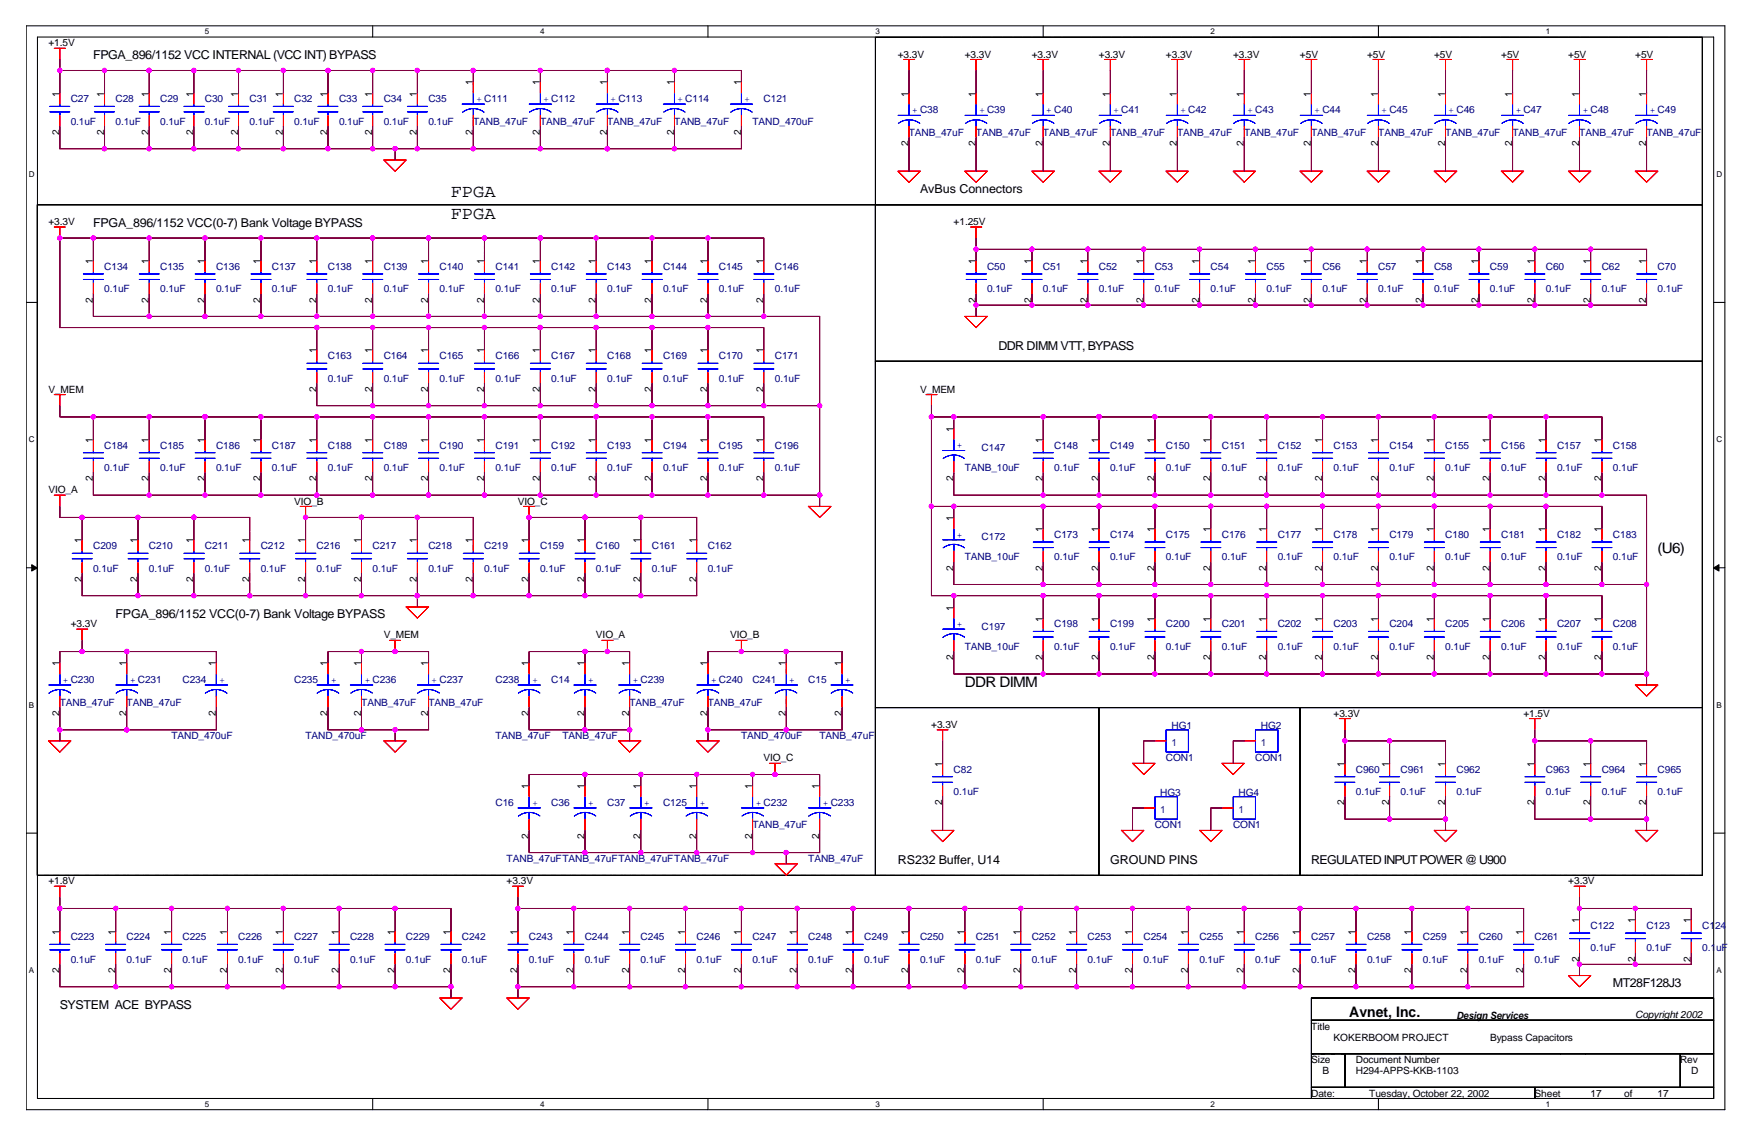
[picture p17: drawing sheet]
<svg xmlns="http://www.w3.org/2000/svg" width="432mm" height="279mm" viewBox="0 0 432 279" stroke-linecap="round" stroke-linejoin="round" font-family="sans-serif">
<defs><g id="words">
<g font-size="4.4">
<text x="110.7" y="48.3">FPGA</text>
<text x="110.7" y="53.8">FPGA</text>
</g>
<g font-size="3.6">
<text x="406.9" y="135.8">(U6)</text>
<text x="236.8" y="168.7">DDR DIMM</text>
<text x="331.2" y="249.7">Avnet, Inc.</text>
</g>
<g font-size="3">
<text x="22.9" y="14.6">FPGA_896/1152 VCC INTERNAL (VCC INT) BYPASS</text>
<text x="225.8" y="47.5">AvBus Connectors</text>
<text x="22.9" y="55.8">FPGA_896/1152 VCC(0-7) Bank Voltage BYPASS</text>
<text x="245.1" y="85.9">DDR DIMM VTT, BYPASS</text>
<text x="28.4" y="151.8">FPGA_896/1152 VCC(0-7) Bank Voltage BYPASS</text>
<text x="220.4" y="212.1">RS232 Buffer, U14</text>
<text x="272.5" y="212.1">GROUND PINS</text>
<text x="321.9" y="212.1">REGULATED INPUT POWER @ U900</text>
<text x="396" y="242.3">MT28F128J3</text>
<text x="14.6" y="247.8">SYSTEM ACE BYPASS</text>
</g>
<g font-size="2.5">
<text x="11.9" y="11.4">+1.5V</text>
<text x="220.4" y="14.1">+3.3V</text>
<text x="236.8" y="14.1">+3.3V</text>
<text x="253.3" y="14.1">+3.3V</text>
<text x="269.7" y="14.1">+3.3V</text>
<text x="286.2" y="14.1">+3.3V</text>
<text x="302.7" y="14.1">+3.3V</text>
<text x="319.1" y="14.1">+5V</text>
<text x="335.6" y="14.1">+5V</text>
<text x="352" y="14.1">+5V</text>
<text x="368.5" y="14.1">+5V</text>
<text x="385" y="14.1">+5V</text>
<text x="401.4" y="14.1">+5V</text>
<text x="14.6" y="23.7" transform="rotate(-90 14.6 23.7)">1</text>
<text x="25.6" y="23.7" transform="rotate(-90 25.6 23.7)">1</text>
<text x="36.5" y="23.7" transform="rotate(-90 36.5 23.7)">1</text>
<text x="47.5" y="23.7" transform="rotate(-90 47.5 23.7)">1</text>
<text x="58.5" y="23.7" transform="rotate(-90 58.5 23.7)">1</text>
<text x="69.5" y="23.7" transform="rotate(-90 69.5 23.7)">1</text>
<text x="80.4" y="23.7" transform="rotate(-90 80.4 23.7)">1</text>
<text x="91.4" y="23.7" transform="rotate(-90 91.4 23.7)">1</text>
<text x="102.4" y="23.7" transform="rotate(-90 102.4 23.7)">1</text>
<text x="116.1" y="21" transform="rotate(-90 116.1 21)">1</text>
<text x="132.5" y="21" transform="rotate(-90 132.5 21)">1</text>
<text x="149" y="21" transform="rotate(-90 149 21)">1</text>
<text x="165.5" y="21" transform="rotate(-90 165.5 21)">1</text>
<text x="181.9" y="21" transform="rotate(-90 181.9 21)">1</text>
<text x="223.1" y="23.7" transform="rotate(-90 223.1 23.7)">1</text>
<text x="239.5" y="23.7" transform="rotate(-90 239.5 23.7)">1</text>
<text x="256" y="23.7" transform="rotate(-90 256 23.7)">1</text>
<text x="272.5" y="23.7" transform="rotate(-90 272.5 23.7)">1</text>
<text x="288.9" y="23.7" transform="rotate(-90 288.9 23.7)">1</text>
<text x="305.4" y="23.7" transform="rotate(-90 305.4 23.7)">1</text>
<text x="321.8" y="23.7" transform="rotate(-90 321.8 23.7)">1</text>
<text x="338.3" y="23.7" transform="rotate(-90 338.3 23.7)">1</text>
<text x="354.8" y="23.7" transform="rotate(-90 354.8 23.7)">1</text>
<text x="371.2" y="23.7" transform="rotate(-90 371.2 23.7)">1</text>
<text x="387.6" y="23.7" transform="rotate(-90 387.6 23.7)">1</text>
<text x="404.1" y="23.7" transform="rotate(-90 404.1 23.7)">1</text>
<text x="14.6" y="33.1" transform="rotate(-90 14.6 33.1)">2</text>
<text x="25.6" y="33.1" transform="rotate(-90 25.6 33.1)">2</text>
<text x="36.5" y="33.1" transform="rotate(-90 36.5 33.1)">2</text>
<text x="47.5" y="33.1" transform="rotate(-90 47.5 33.1)">2</text>
<text x="58.5" y="33.1" transform="rotate(-90 58.5 33.1)">2</text>
<text x="69.5" y="33.1" transform="rotate(-90 69.5 33.1)">2</text>
<text x="80.4" y="33.1" transform="rotate(-90 80.4 33.1)">2</text>
<text x="91.4" y="33.1" transform="rotate(-90 91.4 33.1)">2</text>
<text x="102.4" y="33.1" transform="rotate(-90 102.4 33.1)">2</text>
<text x="116.1" y="33.1" transform="rotate(-90 116.1 33.1)">2</text>
<text x="132.5" y="33.1" transform="rotate(-90 132.5 33.1)">2</text>
<text x="149" y="33.1" transform="rotate(-90 149 33.1)">2</text>
<text x="165.5" y="33.1" transform="rotate(-90 165.5 33.1)">2</text>
<text x="181.9" y="33.1" transform="rotate(-90 181.9 33.1)">2</text>
<text x="223.1" y="35.9" transform="rotate(-90 223.1 35.9)">2</text>
<text x="239.5" y="35.9" transform="rotate(-90 239.5 35.9)">2</text>
<text x="256" y="35.9" transform="rotate(-90 256 35.9)">2</text>
<text x="272.5" y="35.9" transform="rotate(-90 272.5 35.9)">2</text>
<text x="288.9" y="35.9" transform="rotate(-90 288.9 35.9)">2</text>
<text x="305.4" y="35.9" transform="rotate(-90 305.4 35.9)">2</text>
<text x="321.8" y="35.9" transform="rotate(-90 321.8 35.9)">2</text>
<text x="338.3" y="35.9" transform="rotate(-90 338.3 35.9)">2</text>
<text x="354.8" y="35.9" transform="rotate(-90 354.8 35.9)">2</text>
<text x="371.2" y="35.9" transform="rotate(-90 371.2 35.9)">2</text>
<text x="387.6" y="35.9" transform="rotate(-90 387.6 35.9)">2</text>
<text x="404.1" y="35.9" transform="rotate(-90 404.1 35.9)">2</text>
<text x="11.9" y="55.3">+3.3V</text>
<text x="234.1" y="55.3">+1.25V</text>
<text x="22.8" y="64.9" transform="rotate(-90 22.8 64.9)">1</text>
<text x="36.5" y="64.9" transform="rotate(-90 36.5 64.9)">1</text>
<text x="50.2" y="64.9" transform="rotate(-90 50.2 64.9)">1</text>
<text x="64" y="64.9" transform="rotate(-90 64 64.9)">1</text>
<text x="77.7" y="64.9" transform="rotate(-90 77.7 64.9)">1</text>
<text x="91.4" y="64.9" transform="rotate(-90 91.4 64.9)">1</text>
<text x="105.1" y="64.9" transform="rotate(-90 105.1 64.9)">1</text>
<text x="118.8" y="64.9" transform="rotate(-90 118.8 64.9)">1</text>
<text x="132.5" y="64.9" transform="rotate(-90 132.5 64.9)">1</text>
<text x="146.3" y="64.9" transform="rotate(-90 146.3 64.9)">1</text>
<text x="160" y="64.9" transform="rotate(-90 160 64.9)">1</text>
<text x="173.7" y="64.9" transform="rotate(-90 173.7 64.9)">1</text>
<text x="187.4" y="64.9" transform="rotate(-90 187.4 64.9)">1</text>
<text x="239.5" y="64.9" transform="rotate(-90 239.5 64.9)">1</text>
<text x="253.2" y="64.9" transform="rotate(-90 253.2 64.9)">1</text>
<text x="267" y="64.9" transform="rotate(-90 267 64.9)">1</text>
<text x="280.7" y="64.9" transform="rotate(-90 280.7 64.9)">1</text>
<text x="294.4" y="64.9" transform="rotate(-90 294.4 64.9)">1</text>
<text x="308.1" y="64.9" transform="rotate(-90 308.1 64.9)">1</text>
<text x="321.8" y="64.9" transform="rotate(-90 321.8 64.9)">1</text>
<text x="335.5" y="64.9" transform="rotate(-90 335.5 64.9)">1</text>
<text x="349.2" y="64.9" transform="rotate(-90 349.2 64.9)">1</text>
<text x="363" y="64.9" transform="rotate(-90 363 64.9)">1</text>
<text x="376.7" y="64.9" transform="rotate(-90 376.7 64.9)">1</text>
<text x="390.4" y="64.9" transform="rotate(-90 390.4 64.9)">1</text>
<text x="404.1" y="64.9" transform="rotate(-90 404.1 64.9)">1</text>
<text x="22.8" y="74.3" transform="rotate(-90 22.8 74.3)">2</text>
<text x="36.5" y="74.3" transform="rotate(-90 36.5 74.3)">2</text>
<text x="50.2" y="74.3" transform="rotate(-90 50.2 74.3)">2</text>
<text x="64" y="74.3" transform="rotate(-90 64 74.3)">2</text>
<text x="77.7" y="74.3" transform="rotate(-90 77.7 74.3)">2</text>
<text x="91.4" y="74.3" transform="rotate(-90 91.4 74.3)">2</text>
<text x="105.1" y="74.3" transform="rotate(-90 105.1 74.3)">2</text>
<text x="118.8" y="74.3" transform="rotate(-90 118.8 74.3)">2</text>
<text x="132.5" y="74.3" transform="rotate(-90 132.5 74.3)">2</text>
<text x="146.3" y="74.3" transform="rotate(-90 146.3 74.3)">2</text>
<text x="160" y="74.3" transform="rotate(-90 160 74.3)">2</text>
<text x="173.7" y="74.3" transform="rotate(-90 173.7 74.3)">2</text>
<text x="187.4" y="74.3" transform="rotate(-90 187.4 74.3)">2</text>
<text x="239.5" y="74.3" transform="rotate(-90 239.5 74.3)">2</text>
<text x="253.2" y="74.3" transform="rotate(-90 253.2 74.3)">2</text>
<text x="267" y="74.3" transform="rotate(-90 267 74.3)">2</text>
<text x="280.7" y="74.3" transform="rotate(-90 280.7 74.3)">2</text>
<text x="294.4" y="74.3" transform="rotate(-90 294.4 74.3)">2</text>
<text x="308.1" y="74.3" transform="rotate(-90 308.1 74.3)">2</text>
<text x="321.8" y="74.3" transform="rotate(-90 321.8 74.3)">2</text>
<text x="335.5" y="74.3" transform="rotate(-90 335.5 74.3)">2</text>
<text x="349.2" y="74.3" transform="rotate(-90 349.2 74.3)">2</text>
<text x="363" y="74.3" transform="rotate(-90 363 74.3)">2</text>
<text x="376.7" y="74.3" transform="rotate(-90 376.7 74.3)">2</text>
<text x="390.4" y="74.3" transform="rotate(-90 390.4 74.3)">2</text>
<text x="404.1" y="74.3" transform="rotate(-90 404.1 74.3)">2</text>
<text x="77.7" y="86.8" transform="rotate(-90 77.7 86.8)">1</text>
<text x="91.4" y="86.8" transform="rotate(-90 91.4 86.8)">1</text>
<text x="105.1" y="86.8" transform="rotate(-90 105.1 86.8)">1</text>
<text x="118.8" y="86.8" transform="rotate(-90 118.8 86.8)">1</text>
<text x="132.5" y="86.8" transform="rotate(-90 132.5 86.8)">1</text>
<text x="146.3" y="86.8" transform="rotate(-90 146.3 86.8)">1</text>
<text x="160" y="86.8" transform="rotate(-90 160 86.8)">1</text>
<text x="173.7" y="86.8" transform="rotate(-90 173.7 86.8)">1</text>
<text x="187.4" y="86.8" transform="rotate(-90 187.4 86.8)">1</text>
<text x="11.9" y="96.4">V_MEM</text>
<text x="77.7" y="96.2" transform="rotate(-90 77.7 96.2)">2</text>
<text x="91.4" y="96.2" transform="rotate(-90 91.4 96.2)">2</text>
<text x="105.1" y="96.2" transform="rotate(-90 105.1 96.2)">2</text>
<text x="118.8" y="96.2" transform="rotate(-90 118.8 96.2)">2</text>
<text x="132.5" y="96.2" transform="rotate(-90 132.5 96.2)">2</text>
<text x="146.3" y="96.2" transform="rotate(-90 146.3 96.2)">2</text>
<text x="160" y="96.2" transform="rotate(-90 160 96.2)">2</text>
<text x="173.7" y="96.2" transform="rotate(-90 173.7 96.2)">2</text>
<text x="187.4" y="96.2" transform="rotate(-90 187.4 96.2)">2</text>
<text x="225.8" y="96.4">V_MEM</text>
<text x="234.1" y="106" transform="rotate(-90 234.1 106)">1</text>
<text x="22.8" y="108.8" transform="rotate(-90 22.8 108.8)">1</text>
<text x="36.5" y="108.8" transform="rotate(-90 36.5 108.8)">1</text>
<text x="50.2" y="108.8" transform="rotate(-90 50.2 108.8)">1</text>
<text x="64" y="108.8" transform="rotate(-90 64 108.8)">1</text>
<text x="77.7" y="108.8" transform="rotate(-90 77.7 108.8)">1</text>
<text x="91.4" y="108.8" transform="rotate(-90 91.4 108.8)">1</text>
<text x="105.1" y="108.8" transform="rotate(-90 105.1 108.8)">1</text>
<text x="118.8" y="108.8" transform="rotate(-90 118.8 108.8)">1</text>
<text x="132.5" y="108.8" transform="rotate(-90 132.5 108.8)">1</text>
<text x="146.3" y="108.8" transform="rotate(-90 146.3 108.8)">1</text>
<text x="160" y="108.8" transform="rotate(-90 160 108.8)">1</text>
<text x="173.7" y="108.8" transform="rotate(-90 173.7 108.8)">1</text>
<text x="187.4" y="108.8" transform="rotate(-90 187.4 108.8)">1</text>
<text x="256" y="108.8" transform="rotate(-90 256 108.8)">1</text>
<text x="269.7" y="108.8" transform="rotate(-90 269.7 108.8)">1</text>
<text x="283.4" y="108.8" transform="rotate(-90 283.4 108.8)">1</text>
<text x="297.1" y="108.8" transform="rotate(-90 297.1 108.8)">1</text>
<text x="310.9" y="108.8" transform="rotate(-90 310.9 108.8)">1</text>
<text x="324.6" y="108.8" transform="rotate(-90 324.6 108.8)">1</text>
<text x="338.3" y="108.8" transform="rotate(-90 338.3 108.8)">1</text>
<text x="352" y="108.8" transform="rotate(-90 352 108.8)">1</text>
<text x="365.7" y="108.8" transform="rotate(-90 365.7 108.8)">1</text>
<text x="379.4" y="108.8" transform="rotate(-90 379.4 108.8)">1</text>
<text x="393.1" y="108.8" transform="rotate(-90 393.1 108.8)">1</text>
<text x="22.8" y="118.2" transform="rotate(-90 22.8 118.2)">2</text>
<text x="36.5" y="118.2" transform="rotate(-90 36.5 118.2)">2</text>
<text x="50.2" y="118.2" transform="rotate(-90 50.2 118.2)">2</text>
<text x="64" y="118.2" transform="rotate(-90 64 118.2)">2</text>
<text x="77.7" y="118.2" transform="rotate(-90 77.7 118.2)">2</text>
<text x="91.4" y="118.2" transform="rotate(-90 91.4 118.2)">2</text>
<text x="105.1" y="118.2" transform="rotate(-90 105.1 118.2)">2</text>
<text x="118.8" y="118.2" transform="rotate(-90 118.8 118.2)">2</text>
<text x="132.5" y="118.2" transform="rotate(-90 132.5 118.2)">2</text>
<text x="146.3" y="118.2" transform="rotate(-90 146.3 118.2)">2</text>
<text x="160" y="118.2" transform="rotate(-90 160 118.2)">2</text>
<text x="173.7" y="118.2" transform="rotate(-90 173.7 118.2)">2</text>
<text x="187.4" y="118.2" transform="rotate(-90 187.4 118.2)">2</text>
<text x="234.1" y="118.2" transform="rotate(-90 234.1 118.2)">2</text>
<text x="256" y="118.2" transform="rotate(-90 256 118.2)">2</text>
<text x="269.7" y="118.2" transform="rotate(-90 269.7 118.2)">2</text>
<text x="283.4" y="118.2" transform="rotate(-90 283.4 118.2)">2</text>
<text x="297.1" y="118.2" transform="rotate(-90 297.1 118.2)">2</text>
<text x="310.9" y="118.2" transform="rotate(-90 310.9 118.2)">2</text>
<text x="324.6" y="118.2" transform="rotate(-90 324.6 118.2)">2</text>
<text x="338.3" y="118.2" transform="rotate(-90 338.3 118.2)">2</text>
<text x="352" y="118.2" transform="rotate(-90 352 118.2)">2</text>
<text x="365.7" y="118.2" transform="rotate(-90 365.7 118.2)">2</text>
<text x="379.4" y="118.2" transform="rotate(-90 379.4 118.2)">2</text>
<text x="393.1" y="118.2" transform="rotate(-90 393.1 118.2)">2</text>
<text x="11.9" y="121.1">VIO_A</text>
<text x="72.2" y="123.9">VIO_B</text>
<text x="127.1" y="123.9">VIO_C</text>
<text x="234.1" y="127.9" transform="rotate(-90 234.1 127.9)">1</text>
<text x="256" y="130.7" transform="rotate(-90 256 130.7)">1</text>
<text x="269.7" y="130.7" transform="rotate(-90 269.7 130.7)">1</text>
<text x="283.4" y="130.7" transform="rotate(-90 283.4 130.7)">1</text>
<text x="297.1" y="130.7" transform="rotate(-90 297.1 130.7)">1</text>
<text x="310.9" y="130.7" transform="rotate(-90 310.9 130.7)">1</text>
<text x="324.6" y="130.7" transform="rotate(-90 324.6 130.7)">1</text>
<text x="338.3" y="130.7" transform="rotate(-90 338.3 130.7)">1</text>
<text x="352" y="130.7" transform="rotate(-90 352 130.7)">1</text>
<text x="365.7" y="130.7" transform="rotate(-90 365.7 130.7)">1</text>
<text x="379.4" y="130.7" transform="rotate(-90 379.4 130.7)">1</text>
<text x="393.1" y="130.7" transform="rotate(-90 393.1 130.7)">1</text>
<text x="20.1" y="133.4" transform="rotate(-90 20.1 133.4)">1</text>
<text x="33.8" y="133.4" transform="rotate(-90 33.8 133.4)">1</text>
<text x="47.5" y="133.4" transform="rotate(-90 47.5 133.4)">1</text>
<text x="61.2" y="133.4" transform="rotate(-90 61.2 133.4)">1</text>
<text x="74.9" y="133.4" transform="rotate(-90 74.9 133.4)">1</text>
<text x="88.6" y="133.4" transform="rotate(-90 88.6 133.4)">1</text>
<text x="102.4" y="133.4" transform="rotate(-90 102.4 133.4)">1</text>
<text x="116.1" y="133.4" transform="rotate(-90 116.1 133.4)">1</text>
<text x="129.8" y="133.4" transform="rotate(-90 129.8 133.4)">1</text>
<text x="143.5" y="133.4" transform="rotate(-90 143.5 133.4)">1</text>
<text x="157.2" y="133.4" transform="rotate(-90 157.2 133.4)">1</text>
<text x="170.9" y="133.4" transform="rotate(-90 170.9 133.4)">1</text>
<text x="20.1" y="142.9" transform="rotate(-90 20.1 142.9)">2</text>
<text x="33.8" y="142.9" transform="rotate(-90 33.8 142.9)">2</text>
<text x="47.5" y="142.9" transform="rotate(-90 47.5 142.9)">2</text>
<text x="61.2" y="142.9" transform="rotate(-90 61.2 142.9)">2</text>
<text x="74.9" y="142.9" transform="rotate(-90 74.9 142.9)">2</text>
<text x="88.6" y="142.9" transform="rotate(-90 88.6 142.9)">2</text>
<text x="102.4" y="142.9" transform="rotate(-90 102.4 142.9)">2</text>
<text x="116.1" y="142.9" transform="rotate(-90 116.1 142.9)">2</text>
<text x="129.8" y="142.9" transform="rotate(-90 129.8 142.9)">2</text>
<text x="143.5" y="142.9" transform="rotate(-90 143.5 142.9)">2</text>
<text x="157.2" y="142.9" transform="rotate(-90 157.2 142.9)">2</text>
<text x="170.9" y="142.9" transform="rotate(-90 170.9 142.9)">2</text>
<text x="234.1" y="140.1" transform="rotate(-90 234.1 140.1)">2</text>
<text x="256" y="140.1" transform="rotate(-90 256 140.1)">2</text>
<text x="269.7" y="140.1" transform="rotate(-90 269.7 140.1)">2</text>
<text x="283.4" y="140.1" transform="rotate(-90 283.4 140.1)">2</text>
<text x="297.1" y="140.1" transform="rotate(-90 297.1 140.1)">2</text>
<text x="310.9" y="140.1" transform="rotate(-90 310.9 140.1)">2</text>
<text x="324.6" y="140.1" transform="rotate(-90 324.6 140.1)">2</text>
<text x="338.3" y="140.1" transform="rotate(-90 338.3 140.1)">2</text>
<text x="352" y="140.1" transform="rotate(-90 352 140.1)">2</text>
<text x="365.7" y="140.1" transform="rotate(-90 365.7 140.1)">2</text>
<text x="379.4" y="140.1" transform="rotate(-90 379.4 140.1)">2</text>
<text x="393.1" y="140.1" transform="rotate(-90 393.1 140.1)">2</text>
<text x="234.1" y="149.9" transform="rotate(-90 234.1 149.9)">1</text>
<text x="17.4" y="154.1">+3.3V</text>
<text x="256" y="152.6" transform="rotate(-90 256 152.6)">1</text>
<text x="269.7" y="152.6" transform="rotate(-90 269.7 152.6)">1</text>
<text x="283.4" y="152.6" transform="rotate(-90 283.4 152.6)">1</text>
<text x="297.1" y="152.6" transform="rotate(-90 297.1 152.6)">1</text>
<text x="310.9" y="152.6" transform="rotate(-90 310.9 152.6)">1</text>
<text x="324.6" y="152.6" transform="rotate(-90 324.6 152.6)">1</text>
<text x="338.3" y="152.6" transform="rotate(-90 338.3 152.6)">1</text>
<text x="352" y="152.6" transform="rotate(-90 352 152.6)">1</text>
<text x="365.7" y="152.6" transform="rotate(-90 365.7 152.6)">1</text>
<text x="379.4" y="152.6" transform="rotate(-90 379.4 152.6)">1</text>
<text x="393.1" y="152.6" transform="rotate(-90 393.1 152.6)">1</text>
<text x="94.2" y="156.8">V_MEM</text>
<text x="146.3" y="156.8">VIO_A</text>
<text x="179.2" y="156.8">VIO_B</text>
<text x="14.6" y="163.6" transform="rotate(-90 14.6 163.6)">1</text>
<text x="31" y="163.6" transform="rotate(-90 31 163.6)">1</text>
<text x="53" y="163.6" transform="rotate(-90 53 163.6)">1</text>
<text x="80.4" y="163.6" transform="rotate(-90 80.4 163.6)">1</text>
<text x="88.6" y="163.6" transform="rotate(-90 88.6 163.6)">1</text>
<text x="105.1" y="163.6" transform="rotate(-90 105.1 163.6)">1</text>
<text x="129.8" y="163.6" transform="rotate(-90 129.8 163.6)">1</text>
<text x="143.5" y="163.6" transform="rotate(-90 143.5 163.6)">1</text>
<text x="154.5" y="163.6" transform="rotate(-90 154.5 163.6)">1</text>
<text x="173.7" y="163.6" transform="rotate(-90 173.7 163.6)">1</text>
<text x="192.9" y="163.6" transform="rotate(-90 192.9 163.6)">1</text>
<text x="206.6" y="163.6" transform="rotate(-90 206.6 163.6)">1</text>
<text x="234.1" y="162.1" transform="rotate(-90 234.1 162.1)">2</text>
<text x="256" y="162.1" transform="rotate(-90 256 162.1)">2</text>
<text x="269.7" y="162.1" transform="rotate(-90 269.7 162.1)">2</text>
<text x="283.4" y="162.1" transform="rotate(-90 283.4 162.1)">2</text>
<text x="297.1" y="162.1" transform="rotate(-90 297.1 162.1)">2</text>
<text x="310.9" y="162.1" transform="rotate(-90 310.9 162.1)">2</text>
<text x="324.6" y="162.1" transform="rotate(-90 324.6 162.1)">2</text>
<text x="338.3" y="162.1" transform="rotate(-90 338.3 162.1)">2</text>
<text x="352" y="162.1" transform="rotate(-90 352 162.1)">2</text>
<text x="365.7" y="162.1" transform="rotate(-90 365.7 162.1)">2</text>
<text x="379.4" y="162.1" transform="rotate(-90 379.4 162.1)">2</text>
<text x="393.1" y="162.1" transform="rotate(-90 393.1 162.1)">2</text>
<text x="14.6" y="175.8" transform="rotate(-90 14.6 175.8)">2</text>
<text x="31" y="175.8" transform="rotate(-90 31 175.8)">2</text>
<text x="53" y="175.8" transform="rotate(-90 53 175.8)">2</text>
<text x="80.4" y="175.8" transform="rotate(-90 80.4 175.8)">2</text>
<text x="88.6" y="175.8" transform="rotate(-90 88.6 175.8)">2</text>
<text x="105.1" y="175.8" transform="rotate(-90 105.1 175.8)">2</text>
<text x="129.8" y="175.8" transform="rotate(-90 129.8 175.8)">2</text>
<text x="143.5" y="175.8" transform="rotate(-90 143.5 175.8)">2</text>
<text x="154.5" y="175.8" transform="rotate(-90 154.5 175.8)">2</text>
<text x="173.7" y="175.8" transform="rotate(-90 173.7 175.8)">2</text>
<text x="192.9" y="175.8" transform="rotate(-90 192.9 175.8)">2</text>
<text x="206.6" y="175.8" transform="rotate(-90 206.6 175.8)">2</text>
<text x="228.6" y="178.7">+3.3V</text>
<text x="327.4" y="176">+3.3V</text>
<text x="374" y="176">+1.5V</text>
<text x="187.5" y="186.9">VIO_C</text>
<text x="231.3" y="188.3" transform="rotate(-90 231.3 188.3)">1</text>
<text x="330.1" y="188.3" transform="rotate(-90 330.1 188.3)">1</text>
<text x="341" y="188.3" transform="rotate(-90 341 188.3)">1</text>
<text x="354.8" y="188.3" transform="rotate(-90 354.8 188.3)">1</text>
<text x="376.7" y="188.3" transform="rotate(-90 376.7 188.3)">1</text>
<text x="390.4" y="188.3" transform="rotate(-90 390.4 188.3)">1</text>
<text x="404.1" y="188.3" transform="rotate(-90 404.1 188.3)">1</text>
<text x="129.8" y="193.8" transform="rotate(-90 129.8 193.8)">1</text>
<text x="143.5" y="193.8" transform="rotate(-90 143.5 193.8)">1</text>
<text x="157.2" y="193.8" transform="rotate(-90 157.2 193.8)">1</text>
<text x="170.9" y="193.8" transform="rotate(-90 170.9 193.8)">1</text>
<text x="184.7" y="193.8" transform="rotate(-90 184.7 193.8)">1</text>
<text x="201.1" y="193.8" transform="rotate(-90 201.1 193.8)">1</text>
<text x="231.3" y="197.7" transform="rotate(-90 231.3 197.7)">2</text>
<text x="330.1" y="197.7" transform="rotate(-90 330.1 197.7)">2</text>
<text x="341" y="197.7" transform="rotate(-90 341 197.7)">2</text>
<text x="354.8" y="197.7" transform="rotate(-90 354.8 197.7)">2</text>
<text x="376.7" y="197.7" transform="rotate(-90 376.7 197.7)">2</text>
<text x="390.4" y="197.7" transform="rotate(-90 390.4 197.7)">2</text>
<text x="404.1" y="197.7" transform="rotate(-90 404.1 197.7)">2</text>
<text x="129.8" y="206" transform="rotate(-90 129.8 206)">2</text>
<text x="143.5" y="206" transform="rotate(-90 143.5 206)">2</text>
<text x="157.2" y="206" transform="rotate(-90 157.2 206)">2</text>
<text x="170.9" y="206" transform="rotate(-90 170.9 206)">2</text>
<text x="184.7" y="206" transform="rotate(-90 184.7 206)">2</text>
<text x="201.1" y="206" transform="rotate(-90 201.1 206)">2</text>
<text x="11.9" y="217.1">+1.8V</text>
<text x="124.4" y="217.1">+3.3V</text>
<text x="385" y="217.1">+3.3V</text>
<text x="387.6" y="226.7" transform="rotate(-90 387.6 226.7)">1</text>
<text x="401.4" y="226.7" transform="rotate(-90 401.4 226.7)">1</text>
<text x="415.1" y="226.7" transform="rotate(-90 415.1 226.7)">1</text>
<text x="14.6" y="229.4" transform="rotate(-90 14.6 229.4)">1</text>
<text x="28.3" y="229.4" transform="rotate(-90 28.3 229.4)">1</text>
<text x="42" y="229.4" transform="rotate(-90 42 229.4)">1</text>
<text x="55.8" y="229.4" transform="rotate(-90 55.8 229.4)">1</text>
<text x="69.5" y="229.4" transform="rotate(-90 69.5 229.4)">1</text>
<text x="83.2" y="229.4" transform="rotate(-90 83.2 229.4)">1</text>
<text x="96.9" y="229.4" transform="rotate(-90 96.9 229.4)">1</text>
<text x="110.6" y="229.4" transform="rotate(-90 110.6 229.4)">1</text>
<text x="127" y="229.4" transform="rotate(-90 127 229.4)">1</text>
<text x="140.8" y="229.4" transform="rotate(-90 140.8 229.4)">1</text>
<text x="154.5" y="229.4" transform="rotate(-90 154.5 229.4)">1</text>
<text x="168.2" y="229.4" transform="rotate(-90 168.2 229.4)">1</text>
<text x="181.9" y="229.4" transform="rotate(-90 181.9 229.4)">1</text>
<text x="195.6" y="229.4" transform="rotate(-90 195.6 229.4)">1</text>
<text x="209.3" y="229.4" transform="rotate(-90 209.3 229.4)">1</text>
<text x="223.1" y="229.4" transform="rotate(-90 223.1 229.4)">1</text>
<text x="236.8" y="229.4" transform="rotate(-90 236.8 229.4)">1</text>
<text x="250.5" y="229.4" transform="rotate(-90 250.5 229.4)">1</text>
<text x="264.2" y="229.4" transform="rotate(-90 264.2 229.4)">1</text>
<text x="277.9" y="229.4" transform="rotate(-90 277.9 229.4)">1</text>
<text x="291.6" y="229.4" transform="rotate(-90 291.6 229.4)">1</text>
<text x="305.4" y="229.4" transform="rotate(-90 305.4 229.4)">1</text>
<text x="319.1" y="229.4" transform="rotate(-90 319.1 229.4)">1</text>
<text x="332.8" y="229.4" transform="rotate(-90 332.8 229.4)">1</text>
<text x="346.5" y="229.4" transform="rotate(-90 346.5 229.4)">1</text>
<text x="360.2" y="229.4" transform="rotate(-90 360.2 229.4)">1</text>
<text x="373.9" y="229.4" transform="rotate(-90 373.9 229.4)">1</text>
<text x="14.6" y="238.9" transform="rotate(-90 14.6 238.9)">2</text>
<text x="28.3" y="238.9" transform="rotate(-90 28.3 238.9)">2</text>
<text x="42" y="238.9" transform="rotate(-90 42 238.9)">2</text>
<text x="55.8" y="238.9" transform="rotate(-90 55.8 238.9)">2</text>
<text x="69.5" y="238.9" transform="rotate(-90 69.5 238.9)">2</text>
<text x="83.2" y="238.9" transform="rotate(-90 83.2 238.9)">2</text>
<text x="96.9" y="238.9" transform="rotate(-90 96.9 238.9)">2</text>
<text x="110.6" y="238.9" transform="rotate(-90 110.6 238.9)">2</text>
<text x="127" y="238.9" transform="rotate(-90 127 238.9)">2</text>
<text x="140.8" y="238.9" transform="rotate(-90 140.8 238.9)">2</text>
<text x="154.5" y="238.9" transform="rotate(-90 154.5 238.9)">2</text>
<text x="168.2" y="238.9" transform="rotate(-90 168.2 238.9)">2</text>
<text x="181.9" y="238.9" transform="rotate(-90 181.9 238.9)">2</text>
<text x="195.6" y="238.9" transform="rotate(-90 195.6 238.9)">2</text>
<text x="209.3" y="238.9" transform="rotate(-90 209.3 238.9)">2</text>
<text x="223.1" y="238.9" transform="rotate(-90 223.1 238.9)">2</text>
<text x="236.8" y="238.9" transform="rotate(-90 236.8 238.9)">2</text>
<text x="250.5" y="238.9" transform="rotate(-90 250.5 238.9)">2</text>
<text x="264.2" y="238.9" transform="rotate(-90 264.2 238.9)">2</text>
<text x="277.9" y="238.9" transform="rotate(-90 277.9 238.9)">2</text>
<text x="291.6" y="238.9" transform="rotate(-90 291.6 238.9)">2</text>
<text x="305.4" y="238.9" transform="rotate(-90 305.4 238.9)">2</text>
<text x="319.1" y="238.9" transform="rotate(-90 319.1 238.9)">2</text>
<text x="332.8" y="238.9" transform="rotate(-90 332.8 238.9)">2</text>
<text x="346.5" y="238.9" transform="rotate(-90 346.5 238.9)">2</text>
<text x="360.2" y="238.9" transform="rotate(-90 360.2 238.9)">2</text>
<text x="373.9" y="238.9" transform="rotate(-90 373.9 238.9)">2</text>
<text x="387.6" y="236.1" transform="rotate(-90 387.6 236.1)">2</text>
<text x="401.4" y="236.1" transform="rotate(-90 401.4 236.1)">2</text>
<text x="415.1" y="236.1" transform="rotate(-90 415.1 236.1)">2</text>
<text x="357.5" y="250.1">Design Services</text>
<text x="401.4" y="250">Copyright 2002</text>
<text x="321.9" y="252.8">Title</text>
<text x="327.4" y="255.5">KOKERBOOM PROJECT</text>
<text x="365.8" y="255.5">Bypass Capacitors</text>
<text x="321.9" y="261">Size</text>
<text x="324.6" y="263.8">B</text>
<text x="332.8" y="263.8">H294-APPS-KKB-1103</text>
<text x="332.8" y="261">Document Number</text>
<text x="412.4" y="261">Rev</text>
<text x="415.1" y="263.8">D</text>
<text x="321.9" y="269.2">Date:</text>
<text x="336.1" y="269.2">Tuesday, October 22, 2002</text>
<text x="376.7" y="269.2">Sheet</text>
<text x="390.4" y="269.2">17</text>
<text x="398.7" y="269.2">of</text>
<text x="406.9" y="269.2">17</text>
</g>
<g font-size="2.5" fill="#000080">
<text x="17.4" y="25.1">C27</text>
<text x="28.4" y="25.1">C28</text>
<text x="39.3" y="25.1">C29</text>
<text x="50.3" y="25.1">C30</text>
<text x="61.3" y="25.1">C31</text>
<text x="72.2" y="25.1">C32</text>
<text x="83.2" y="25.1">C33</text>
<text x="94.2" y="25.1">C34</text>
<text x="105.2" y="25.1">C35</text>
<text x="187.5" y="25.1">C121</text>
<text x="17.4" y="30.6">0.1uF</text>
<text x="28.4" y="30.6">0.1uF</text>
<text x="39.3" y="30.6">0.1uF</text>
<text x="50.3" y="30.6">0.1uF</text>
<text x="61.3" y="30.6">0.1uF</text>
<text x="72.2" y="30.6">0.1uF</text>
<text x="83.2" y="30.6">0.1uF</text>
<text x="94.2" y="30.6">0.1uF</text>
<text x="105.2" y="30.6">0.1uF</text>
<text x="116.1" y="30.6">TANB_47uF</text>
<text x="132.6" y="30.6">TANB_47uF</text>
<text x="149.1" y="30.6">TANB_47uF</text>
<text x="165.5" y="30.6">TANB_47uF</text>
<text x="184.7" y="30.6">TAND_470uF</text>
<text x="223.1" y="33.3">TANB_47uF</text>
<text x="239.6" y="33.3">TANB_47uF</text>
<text x="256" y="33.3">TANB_47uF</text>
<text x="272.5" y="33.3">TANB_47uF</text>
<text x="289" y="33.3">TANB_47uF</text>
<text x="305.4" y="33.3">TANB_47uF</text>
<text x="321.9" y="33.3">TANB_47uF</text>
<text x="338.3" y="33.3">TANB_47uF</text>
<text x="354.8" y="33.3">TANB_47uF</text>
<text x="371.3" y="33.3">TANB_47uF</text>
<text x="387.7" y="33.3">TANB_47uF</text>
<text x="404.2" y="33.3">TANB_47uF</text>
<text x="25.6" y="66.3">C134</text>
<text x="25.6" y="71.8">0.1uF</text>
<text x="39.3" y="66.3">C135</text>
<text x="39.3" y="71.8">0.1uF</text>
<text x="53" y="66.3">C136</text>
<text x="53" y="71.8">0.1uF</text>
<text x="66.8" y="66.3">C137</text>
<text x="66.8" y="71.8">0.1uF</text>
<text x="80.5" y="66.3">C138</text>
<text x="80.5" y="71.8">0.1uF</text>
<text x="94.2" y="66.3">C139</text>
<text x="94.2" y="71.8">0.1uF</text>
<text x="107.9" y="66.3">C140</text>
<text x="107.9" y="71.8">0.1uF</text>
<text x="121.6" y="66.3">C141</text>
<text x="121.6" y="71.8">0.1uF</text>
<text x="135.3" y="66.3">C142</text>
<text x="135.3" y="71.8">0.1uF</text>
<text x="149.1" y="66.3">C143</text>
<text x="149.1" y="71.8">0.1uF</text>
<text x="162.8" y="66.3">C144</text>
<text x="162.8" y="71.8">0.1uF</text>
<text x="176.5" y="66.3">C145</text>
<text x="176.5" y="71.8">0.1uF</text>
<text x="190.2" y="66.3">C146</text>
<text x="190.2" y="71.8">0.1uF</text>
<text x="242.3" y="66.3">C50</text>
<text x="242.3" y="71.8">0.1uF</text>
<text x="256" y="66.3">C51</text>
<text x="256" y="71.8">0.1uF</text>
<text x="269.7" y="66.3">C52</text>
<text x="269.7" y="71.8">0.1uF</text>
<text x="283.5" y="66.3">C53</text>
<text x="283.5" y="71.8">0.1uF</text>
<text x="297.2" y="66.3">C54</text>
<text x="297.2" y="71.8">0.1uF</text>
<text x="310.9" y="66.3">C55</text>
<text x="310.9" y="71.8">0.1uF</text>
<text x="324.6" y="66.3">C56</text>
<text x="324.6" y="71.8">0.1uF</text>
<text x="338.3" y="66.3">C57</text>
<text x="338.3" y="71.8">0.1uF</text>
<text x="352" y="66.3">C58</text>
<text x="352" y="71.8">0.1uF</text>
<text x="365.8" y="66.3">C59</text>
<text x="365.8" y="71.8">0.1uF</text>
<text x="379.5" y="66.3">C60</text>
<text x="379.5" y="71.8">0.1uF</text>
<text x="393.2" y="66.3">C62</text>
<text x="393.2" y="71.8">0.1uF</text>
<text x="406.9" y="66.3">C70</text>
<text x="406.9" y="71.8">0.1uF</text>
<text x="80.5" y="88.2">C163</text>
<text x="94.2" y="88.2">C164</text>
<text x="107.9" y="88.2">C165</text>
<text x="121.6" y="88.2">C166</text>
<text x="135.3" y="88.2">C167</text>
<text x="149.1" y="88.2">C168</text>
<text x="162.8" y="88.2">C169</text>
<text x="176.5" y="88.2">C170</text>
<text x="190.2" y="88.2">C171</text>
<text x="80.5" y="93.7">0.1uF</text>
<text x="94.2" y="93.7">0.1uF</text>
<text x="107.9" y="93.7">0.1uF</text>
<text x="121.6" y="93.7">0.1uF</text>
<text x="135.3" y="93.7">0.1uF</text>
<text x="149.1" y="93.7">0.1uF</text>
<text x="162.8" y="93.7">0.1uF</text>
<text x="176.5" y="93.7">0.1uF</text>
<text x="190.2" y="93.7">0.1uF</text>
<text x="25.6" y="110.2">C184</text>
<text x="39.3" y="110.2">C185</text>
<text x="53" y="110.2">C186</text>
<text x="66.8" y="110.2">C187</text>
<text x="80.5" y="110.2">C188</text>
<text x="94.2" y="110.2">C189</text>
<text x="107.9" y="110.2">C190</text>
<text x="121.6" y="110.2">C191</text>
<text x="135.3" y="110.2">C192</text>
<text x="149.1" y="110.2">C193</text>
<text x="162.8" y="110.2">C194</text>
<text x="176.5" y="110.2">C195</text>
<text x="190.2" y="110.2">C196</text>
<text x="241" y="110.7">C147</text>
<text x="258.8" y="110.2">C148</text>
<text x="272.5" y="110.2">C149</text>
<text x="286.2" y="110.2">C150</text>
<text x="299.9" y="110.2">C151</text>
<text x="313.6" y="110.2">C152</text>
<text x="327.4" y="110.2">C153</text>
<text x="341.1" y="110.2">C154</text>
<text x="354.8" y="110.2">C155</text>
<text x="368.5" y="110.2">C156</text>
<text x="382.2" y="110.2">C157</text>
<text x="395.9" y="110.2">C158</text>
<text x="25.6" y="115.6">0.1uF</text>
<text x="39.3" y="115.6">0.1uF</text>
<text x="53" y="115.6">0.1uF</text>
<text x="66.8" y="115.6">0.1uF</text>
<text x="80.5" y="115.6">0.1uF</text>
<text x="94.2" y="115.6">0.1uF</text>
<text x="107.9" y="115.6">0.1uF</text>
<text x="121.6" y="115.6">0.1uF</text>
<text x="135.3" y="115.6">0.1uF</text>
<text x="149.1" y="115.6">0.1uF</text>
<text x="162.8" y="115.6">0.1uF</text>
<text x="176.5" y="115.6">0.1uF</text>
<text x="190.2" y="115.6">0.1uF</text>
<text x="236.8" y="115.6">TANB_10uF</text>
<text x="258.8" y="115.6">0.1uF</text>
<text x="272.5" y="115.6">0.1uF</text>
<text x="286.2" y="115.6">0.1uF</text>
<text x="299.9" y="115.6">0.1uF</text>
<text x="313.6" y="115.6">0.1uF</text>
<text x="327.4" y="115.6">0.1uF</text>
<text x="341.1" y="115.6">0.1uF</text>
<text x="354.8" y="115.6">0.1uF</text>
<text x="368.5" y="115.6">0.1uF</text>
<text x="382.2" y="115.6">0.1uF</text>
<text x="395.9" y="115.6">0.1uF</text>
<text x="22.9" y="134.8">C209</text>
<text x="36.6" y="134.8">C210</text>
<text x="50.3" y="134.8">C211</text>
<text x="64" y="134.8">C212</text>
<text x="77.7" y="134.8">C216</text>
<text x="91.4" y="134.8">C217</text>
<text x="105.2" y="134.8">C218</text>
<text x="118.9" y="134.8">C219</text>
<text x="132.6" y="134.8">C159</text>
<text x="146.3" y="134.8">C160</text>
<text x="160" y="134.8">C161</text>
<text x="173.7" y="134.8">C162</text>
<text x="236.8" y="137.6">TANB_10uF</text>
<text x="241" y="132.6">C172</text>
<text x="258.8" y="132.1">C173</text>
<text x="258.8" y="137.6">0.1uF</text>
<text x="272.5" y="132.1">C174</text>
<text x="272.5" y="137.6">0.1uF</text>
<text x="286.2" y="132.1">C175</text>
<text x="286.2" y="137.6">0.1uF</text>
<text x="299.9" y="132.1">C176</text>
<text x="299.9" y="137.6">0.1uF</text>
<text x="313.6" y="132.1">C177</text>
<text x="313.6" y="137.6">0.1uF</text>
<text x="327.4" y="132.1">C178</text>
<text x="327.4" y="137.6">0.1uF</text>
<text x="341.1" y="132.1">C179</text>
<text x="341.1" y="137.6">0.1uF</text>
<text x="354.8" y="132.1">C180</text>
<text x="354.8" y="137.6">0.1uF</text>
<text x="368.5" y="132.1">C181</text>
<text x="368.5" y="137.6">0.1uF</text>
<text x="382.2" y="132.1">C182</text>
<text x="382.2" y="137.6">0.1uF</text>
<text x="395.9" y="132.1">C183</text>
<text x="395.9" y="137.6">0.1uF</text>
<text x="22.9" y="140.3">0.1uF</text>
<text x="36.6" y="140.3">0.1uF</text>
<text x="50.3" y="140.3">0.1uF</text>
<text x="64" y="140.3">0.1uF</text>
<text x="77.7" y="140.3">0.1uF</text>
<text x="91.4" y="140.3">0.1uF</text>
<text x="105.2" y="140.3">0.1uF</text>
<text x="118.9" y="140.3">0.1uF</text>
<text x="132.6" y="140.3">0.1uF</text>
<text x="146.3" y="140.3">0.1uF</text>
<text x="160" y="140.3">0.1uF</text>
<text x="173.7" y="140.3">0.1uF</text>
<text x="241" y="154.6">C197</text>
<text x="258.8" y="154.1">C198</text>
<text x="272.5" y="154.1">C199</text>
<text x="286.2" y="154.1">C200</text>
<text x="299.9" y="154.1">C201</text>
<text x="313.6" y="154.1">C202</text>
<text x="327.4" y="154.1">C203</text>
<text x="341.1" y="154.1">C204</text>
<text x="354.8" y="154.1">C205</text>
<text x="368.5" y="154.1">C206</text>
<text x="382.2" y="154.1">C207</text>
<text x="395.9" y="154.1">C208</text>
<text x="236.8" y="159.5">TANB_10uF</text>
<text x="258.8" y="159.5">0.1uF</text>
<text x="272.5" y="159.5">0.1uF</text>
<text x="286.2" y="159.5">0.1uF</text>
<text x="299.9" y="159.5">0.1uF</text>
<text x="313.6" y="159.5">0.1uF</text>
<text x="327.4" y="159.5">0.1uF</text>
<text x="341.1" y="159.5">0.1uF</text>
<text x="354.8" y="159.5">0.1uF</text>
<text x="368.5" y="159.5">0.1uF</text>
<text x="382.2" y="159.5">0.1uF</text>
<text x="395.9" y="159.5">0.1uF</text>
<text x="44.8" y="167.8">C234</text>
<text x="72.2" y="167.8">C235</text>
<text x="121.6" y="167.8">C238</text>
<text x="135.3" y="167.8">C14</text>
<text x="184.7" y="167.8">C241</text>
<text x="198.4" y="167.8">C15</text>
<text x="14.6" y="173.2">TANB_47uF</text>
<text x="31.1" y="173.2">TANB_47uF</text>
<text x="88.7" y="173.2">TANB_47uF</text>
<text x="105.2" y="173.2">TANB_47uF</text>
<text x="154.5" y="173.2">TANB_47uF</text>
<text x="173.7" y="173.2">TANB_47uF</text>
<text x="287.6" y="179">HG1</text>
<text x="309.5" y="179">HG2</text>
<text x="42.1" y="181.5">TAND_470uF</text>
<text x="75" y="181.5">TAND_470uF</text>
<text x="121.6" y="181.5">TANB_47uF</text>
<text x="138.1" y="181.5">TANB_47uF</text>
<text x="181.9" y="181.5">TAND_470uF</text>
<text x="201.2" y="181.5">TANB_47uF</text>
<text x="234.1" y="189.7">C82</text>
<text x="286.2" y="186.9">CON1</text>
<text x="308.1" y="186.9">CON1</text>
<text x="332.8" y="189.7">C960</text>
<text x="343.8" y="189.7">C961</text>
<text x="357.5" y="189.7">C962</text>
<text x="379.5" y="189.7">C963</text>
<text x="393.2" y="189.7">C964</text>
<text x="406.9" y="189.7">C965</text>
<text x="121.6" y="197.9">C16</text>
<text x="135.3" y="197.9">C36</text>
<text x="149.1" y="197.9">C37</text>
<text x="162.8" y="197.9">C125</text>
<text x="234.1" y="195.2">0.1uF</text>
<text x="284.8" y="195.5">HG3</text>
<text x="304" y="195.5">HG4</text>
<text x="332.8" y="195.2">0.1uF</text>
<text x="343.8" y="195.2">0.1uF</text>
<text x="357.5" y="195.2">0.1uF</text>
<text x="379.5" y="195.2">0.1uF</text>
<text x="393.2" y="195.2">0.1uF</text>
<text x="406.9" y="195.2">0.1uF</text>
<text x="184.7" y="203.4">TANB_47uF</text>
<text x="283.5" y="203.4">CON1</text>
<text x="302.7" y="203.4">CON1</text>
<text x="124.4" y="211.6">TANB_47uFTANB_47uFTANB_47uFTANB_47uF</text>
<text x="198.4" y="211.6">TANB_47uF</text>
<text x="17.4" y="230.8">C223</text>
<text x="31.1" y="230.8">C224</text>
<text x="44.8" y="230.8">C225</text>
<text x="58.5" y="230.8">C226</text>
<text x="72.2" y="230.8">C227</text>
<text x="85.9" y="230.8">C228</text>
<text x="99.7" y="230.8">C229</text>
<text x="113.4" y="230.8">C242</text>
<text x="129.8" y="230.8">C243</text>
<text x="143.6" y="230.8">C244</text>
<text x="157.3" y="230.8">C245</text>
<text x="171" y="230.8">C246</text>
<text x="184.7" y="230.8">C247</text>
<text x="198.4" y="230.8">C248</text>
<text x="212.1" y="230.8">C249</text>
<text x="225.8" y="230.8">C250</text>
<text x="239.6" y="230.8">C251</text>
<text x="253.3" y="230.8">C252</text>
<text x="267" y="230.8">C253</text>
<text x="280.7" y="230.8">C254</text>
<text x="294.4" y="230.8">C255</text>
<text x="308.1" y="230.8">C256</text>
<text x="321.9" y="230.8">C257</text>
<text x="335.6" y="230.8">C258</text>
<text x="349.3" y="230.8">C259</text>
<text x="363" y="230.8">C260</text>
<text x="376.7" y="230.8">C261</text>
<text x="390.4" y="228.1">C122</text>
<text x="390.4" y="233.6">0.1uF</text>
<text x="404.2" y="228.1">C123</text>
<text x="404.2" y="233.6">0.1uF</text>
<text x="417.9" y="228.1">C124</text>
<text x="417.9" y="233.6">0.1uF</text>
<text x="17.4" y="236.3">0.1uF</text>
<text x="31.1" y="236.3">0.1uF</text>
<text x="44.8" y="236.3">0.1uF</text>
<text x="58.5" y="236.3">0.1uF</text>
<text x="72.2" y="236.3">0.1uF</text>
<text x="85.9" y="236.3">0.1uF</text>
<text x="99.7" y="236.3">0.1uF</text>
<text x="113.4" y="236.3">0.1uF</text>
<text x="129.8" y="236.3">0.1uF</text>
<text x="143.6" y="236.3">0.1uF</text>
<text x="157.3" y="236.3">0.1uF</text>
<text x="171" y="236.3">0.1uF</text>
<text x="184.7" y="236.3">0.1uF</text>
<text x="198.4" y="236.3">0.1uF</text>
<text x="212.1" y="236.3">0.1uF</text>
<text x="225.8" y="236.3">0.1uF</text>
<text x="239.6" y="236.3">0.1uF</text>
<text x="253.3" y="236.3">0.1uF</text>
<text x="267" y="236.3">0.1uF</text>
<text x="280.7" y="236.3">0.1uF</text>
<text x="294.4" y="236.3">0.1uF</text>
<text x="308.1" y="236.3">0.1uF</text>
<text x="321.9" y="236.3">0.1uF</text>
<text x="335.6" y="236.3">0.1uF</text>
<text x="349.3" y="236.3">0.1uF</text>
<text x="363" y="236.3">0.1uF</text>
<text x="376.7" y="236.3">0.1uF</text>
</g>
<g font-size="2.5" fill="#00f">
<text x="117" y="25.1">+ C111</text>
<text x="133.4" y="25.1">+ C112</text>
<text x="149.9" y="25.1">+ C113</text>
<text x="166.3" y="25.1">+ C114</text>
<text x="182.8" y="25.1">+</text>
<text x="223.9" y="27.8">+ C38</text>
<text x="240.4" y="27.8">+ C39</text>
<text x="256.8" y="27.8">+ C40</text>
<text x="273.3" y="27.8">+ C41</text>
<text x="289.8" y="27.8">+ C42</text>
<text x="306.2" y="27.8">+ C43</text>
<text x="322.7" y="27.8">+ C44</text>
<text x="339.1" y="27.8">+ C45</text>
<text x="355.6" y="27.8">+ C46</text>
<text x="372.1" y="27.8">+ C47</text>
<text x="388.5" y="27.8">+ C48</text>
<text x="405" y="27.8">+ C49</text>
<text x="234.9" y="110.1">+</text>
<text x="234.9" y="132.1">+</text>
<text x="234.9" y="154">+</text>
<text x="15.5" y="167.7">+ C230</text>
<text x="31.9" y="167.7">+ C231</text>
<text x="53.8" y="167.7">+</text>
<text x="81.3" y="167.7">+</text>
<text x="89.5" y="167.7">+ C236</text>
<text x="106" y="167.7">+ C237</text>
<text x="130.7" y="167.7">+</text>
<text x="144.4" y="167.7">+</text>
<text x="155.4" y="167.7">+ C239</text>
<text x="174.5" y="167.7">+ C240</text>
<text x="193.8" y="167.7">+</text>
<text x="207.5" y="167.7">+</text>
<text x="130.7" y="197.9">+</text>
<text x="144.4" y="197.9">+</text>
<text x="158.1" y="197.9">+</text>
<text x="171.8" y="197.9">+</text>
<text x="185.5" y="197.9">+ C232</text>
<text x="202" y="197.9">+ C233</text>
</g>
<g font-size="2.5" fill="#004080">
<text x="287.6" y="183.1">1</text>
<text x="309.5" y="183.1">1</text>
<text x="284.8" y="199.6">1</text>
<text x="304" y="199.6">1</text>
</g>
<g font-size="2">
<text x="50.3" y="8.5">5</text>
<text x="132.6" y="8.5">4</text>
<text x="214.9" y="8.5">3</text>
<text x="297.2" y="8.5">2</text>
<text x="379.5" y="8.5">1</text>
<text x="7.1" y="43.5">D</text>
<text x="421.3" y="43.5">D</text>
<text x="7.1" y="108.6">C</text>
<text x="421.3" y="108.6">C</text>
<text x="7.1" y="173.8">B</text>
<text x="421.3" y="173.8">B</text>
<text x="7.1" y="238.9">A</text>
<text x="421.3" y="238.9">A</text>
<text x="50.3" y="271.8">5</text>
<text x="132.6" y="271.8">4</text>
<text x="214.9" y="271.8">3</text>
<text x="297.2" y="271.8">2</text>
<text x="379.5" y="271.8">1</text>
</g>
</g></defs>
<path d="M6.4 6.3h417v266.2h-417zM9.2 9.1h411.5v260.6h-411.5z" fill="none" stroke="#000" stroke-width=".25"/>
<g fill="#fff">
<path d="M50.3 6.7h1.1v2.2h-1.1z"/>
<path d="M50.3 270h1.1v2.2h-1.1z"/>
</g>
<path d="M91.5 6.3v2.8M91.5 269.7v2.8" fill="none" stroke="#000" stroke-width=".25"/>
<g fill="#fff">
<path d="M132.6 6.7h1.1v2.2h-1.1z"/>
<path d="M132.6 270h1.1v2.2h-1.1z"/>
</g>
<path d="M173.8 6.3v2.8M173.8 269.7v2.8" fill="none" stroke="#000" stroke-width=".25"/>
<g fill="#fff">
<path d="M214.9 6.7h1.1v2.2h-1.1z"/>
<path d="M214.9 270h1.1v2.2h-1.1z"/>
</g>
<path d="M256.1 6.3v2.8M256.1 269.7v2.8" fill="none" stroke="#000" stroke-width=".25"/>
<g fill="#fff">
<path d="M297.2 6.7h1.1v2.2h-1.1z"/>
<path d="M297.2 270h1.1v2.2h-1.1z"/>
</g>
<path d="M338.4 6.3v2.8M338.4 269.7v2.8" fill="none" stroke="#000" stroke-width=".25"/>
<g fill="#fff">
<path d="M379.5 6.7h1.1v2.2h-1.1z"/>
<path d="M379.5 270h1.1v2.2h-1.1z"/>
<path d="M7.1 41.7h1.4v2.2h-1.4z"/>
<path d="M421.3 41.7h1.4v2.2h-1.4z"/>
<path d="M7.1 106.8h1.4v2.3h-1.4z"/>
<path d="M421.3 106.8h1.4v2.3h-1.4z"/>
</g>
<path d="M6.4 74.2h2.8M420.7 74.2h2.7" fill="none" stroke="#000" stroke-width=".25"/>
<g fill="#fff">
<path d="M7.1 172h1.3v2.2h-1.3z"/>
<path d="M421.3 172h1.4v2.2h-1.4z"/>
</g>
<path d="M6.4 139.4h2.8M420.7 139.4h2.7" fill="none" stroke="#000" stroke-width=".25"/>
<g fill="#000" stroke="#000" stroke-width=".25">
<path d="M7.8 138.6l1.3 .8-1.3 .8z" fill-rule="evenodd"/>
<path d="M420.6 139.4l1.4-.8v1.6z" fill-rule="evenodd"/>
</g>
<g fill="#fff">
<path d="M7.1 237.2h1.3v2.2h-1.3z"/>
<path d="M421.3 237.2h1.4v2.2h-1.4z"/>
</g>
<g fill="none" stroke="#000" stroke-width=".25">
<path d="M417.9 50.3h-408.8v164.6h408.8v-205.8h-203v205.8M214.9 88.7h203M214.9 173.7h203M269.7 173.7v41.2M319.1 173.7v41.2M6.4 204.5h2.8M420.7 204.5h2.7M321.9 245h98.8v24.7h-98.8zM321.9 250.5h98.8M321.9 258.7h98.8M330.2 258.7v8.2M412.5 258.7v8.2"/>
<path d="M321.9 266.9h98.8M376.8 266.9v2.8"/>
</g>
<g fill="none" stroke="#f00" stroke-width=".25">
<path d="M13.3 11.8h2.8M14.7 11.8v2.8M221.8 14.6h2.8M223.1 14.6v2.7M238.3 14.6h2.8M239.6 14.6v2.7M254.7 14.6h2.8M256.1 14.6v2.7M271.2 14.6h2.7M272.5 14.6v2.7M287.6 14.6h2.8M289 14.6v2.7"/>
<path d="M304.1 14.6h2.8M305.4 14.6v2.7M320.6 14.6h2.7M321.9 14.6v2.7M337 14.6h2.8M338.4 14.6v2.7M353.4 14.6h2.8M354.8 14.6v2.7M369.9 14.6h2.8M371.3 14.6v2.7M386.4 14.6h2.8M387.7 14.6v2.7"/>
<path d="M402.9 14.6h2.7M404.2 14.6v2.7M14.7 22.8v2.8M14.7 28.3v2.7M25.7 22.8v2.8M25.7 28.3v2.7M36.6 22.8v2.8M36.6 28.3v2.7M47.6 22.8v2.8M47.6 28.3v2.7M58.6 22.8v2.8M58.6 28.3v2.7"/>
<path d="M69.6 22.8v2.8M69.6 28.3v2.7M80.5 22.8v2.8M80.5 28.3v2.7M91.5 22.8v2.8M91.5 28.3v2.7M94.2 39.2l2.8 2.8M94.2 39.3h5.5l-2.7 2.8M102.5 22.8v2.8M102.5 28.3v2.7M116.2 20.1v2.7M116.2 28.3v2.7"/>
<path d="M132.6 20.1v2.7M132.6 28.3v2.7M149.1 20.1v2.7M149.1 28.3v2.7M165.6 20.1v2.7M165.6 28.3v2.7M182 20.1v2.7M182 28.3v2.7M223.1 22.8v2.8M223.1 31v2.8M239.6 22.8v2.8M239.6 31v2.8"/>
<path d="M256.1 22.8v2.8M256.1 31v2.8M272.5 22.8v2.8M272.5 31v2.8M289 22.8v2.8M289 31v2.8M305.4 22.8v2.8M305.4 31v2.8M321.9 22.8v2.8M321.9 31v2.8M338.4 22.8v2.8M338.4 31v2.8"/>
<path d="M354.8 22.8v2.8M354.8 31v2.8M371.3 22.8v2.8M371.3 31v2.8M387.7 22.8v2.8M387.7 31v2.8M404.2 22.8v2.8M404.2 31v2.8M13.3 55.7h2.8M14.7 55.7v2.8M220.4 42l2.7 2.7M220.4 42h5.5"/>
<path d="M225.9 42l-2.8 2.8M236.8 42l2.8 2.7M236.9 42h5.5M238.3 55.7h2.8M239.6 55.7v2.8M242.4 42l-2.8 2.8M253.3 42l2.8 2.7M253.3 42h5.6l-2.9 2.8M269.8 42l2.7 2.7M269.8 42h5.5M275.3 42l-2.8 2.8M286.2 42l2.8 2.7"/>
<path d="M286.3 42h5.5l-2.8 2.8M302.7 42l2.7 2.7M302.7 42h5.5M308.2 42l-2.8 2.8M319.1 42l2.8 2.7M319.2 42h5.5M324.7 42l-2.8 2.8M335.6 42l2.8 2.7M335.6 42h5.6l-2.9 2.8M352.1 42l2.7 2.7M352.1 42h5.5M357.6 42l-2.8 2.8"/>
<path d="M368.5 42l2.8 2.7M368.6 42h5.5l-2.8 2.8M385 42l2.7 2.7M385 42h5.5M390.5 42l-2.8 2.8M401.4 42l2.8 2.7M401.5 42h5.5M407 42l-2.8 2.8M22.9 64v2.7M22.9 69.5v2.7M36.6 64v2.7M36.6 69.5v2.7"/>
<path d="M50.3 64v2.7M50.3 69.5v2.7M64.1 64v2.7M64.1 69.5v2.7M77.8 64v2.7M77.8 69.5v2.7M91.5 64v2.7M91.5 69.5v2.7M105.2 64v2.7M105.2 69.5v2.7M118.9 64v2.7M118.9 69.5v2.7"/>
<path d="M132.6 64v2.7M132.6 69.5v2.7M146.4 64v2.7M146.4 69.5v2.7M160.1 64v2.7M160.1 69.5v2.7M173.8 64v2.7M173.8 69.5v2.7M187.5 64v2.7M187.5 69.5v2.7M236.8 77.7h5.6M236.9 77.7l2.8 2.8"/>
<path d="M239.6 64v2.7M239.6 69.5v2.7M242.4 77.6l-2.8 2.8M253.3 64v2.7M253.3 69.5v2.7M267 64v2.7M267 69.5v2.7M280.8 64v2.7M280.8 69.5v2.7M294.5 64v2.7M294.5 69.5v2.7M308.2 64v2.7"/>
<path d="M308.2 69.5v2.7M321.9 64v2.7M321.9 69.5v2.7M335.6 64v2.7M335.6 69.5v2.7M349.3 64v2.7M349.3 69.5v2.7M363.1 64v2.7M363.1 69.5v2.7M376.8 64v2.7M376.8 69.5v2.7M390.5 64v2.7"/>
<path d="M390.5 69.5v2.7M404.2 64v2.7M404.2 69.5v2.7M13.3 96.9h2.8M14.7 96.9v2.7M77.8 85.9v2.7M77.8 91.4v2.7M91.5 85.9v2.7M91.5 91.4v2.7M105.2 85.9v2.7M105.2 91.4v2.7M118.9 85.9v2.7"/>
<path d="M118.9 91.4v2.7M132.6 85.9v2.7M132.6 91.4v2.7M146.4 85.9v2.7M146.4 91.4v2.7M160.1 85.9v2.7M160.1 91.4v2.7M173.8 85.9v2.7M173.8 91.4v2.7M187.5 85.9v2.7M187.5 91.4v2.7M227.3 96.9h2.7"/>
<path d="M228.6 96.9v2.7M22.9 107.9v2.7M22.9 113.3v2.8M36.6 107.9v2.7M36.6 113.3v2.8M50.3 107.9v2.7M50.3 113.3v2.8M64.1 107.9v2.7M64.1 113.3v2.8M77.8 107.9v2.7M77.8 113.3v2.8M91.5 107.9v2.7"/>
<path d="M91.5 113.3v2.8M105.2 107.9v2.7M105.2 113.3v2.8M118.9 107.9v2.7M118.9 113.3v2.8M132.6 107.9v2.7M132.6 113.3v2.8M146.4 107.9v2.7M146.4 113.3v2.8M160.1 107.9v2.7M160.1 113.3v2.8M173.8 107.9v2.7"/>
<path d="M173.8 113.3v2.8M187.5 107.9v2.7M187.5 113.3v2.8M234.2 105.1v2.8M234.2 113.3v2.8M256.1 107.9v2.7M256.1 113.3v2.8M269.8 107.9v2.7M269.8 113.3v2.8M283.5 107.9v2.7M283.5 113.3v2.8M297.2 107.9v2.7"/>
<path d="M297.2 113.3v2.8M310.9 107.9v2.7M310.9 113.3v2.8M324.7 107.9v2.7M324.7 113.3v2.8M338.4 107.9v2.7M338.4 113.3v2.8M352.1 107.9v2.7M352.1 113.3v2.8M365.8 107.9v2.7M365.8 113.3v2.8M379.5 107.9v2.7"/>
<path d="M379.5 113.3v2.8M393.2 107.9v2.7M393.2 113.3v2.8M13.3 121.6h2.8M14.7 121.6v2.8M20.2 132.5v2.8M20.2 138v2.8M33.9 132.5v2.8M33.9 138v2.8M47.6 132.5v2.8M47.6 138v2.8M61.3 132.5v2.8"/>
<path d="M61.3 138v2.8M73.7 124.3h2.8M75 124.3v2.8M75 132.5v2.8M75 138v2.8M88.7 132.5v2.8M88.7 138v2.8M102.5 132.5v2.8M102.5 138v2.8M116.2 132.5v2.8M116.2 138v2.8M128.5 124.3h2.8"/>
<path d="M129.9 124.3v2.8M129.9 132.5v2.8M129.9 138v2.8M143.6 132.5v2.8M143.6 138v2.8M157.3 132.5v2.8M157.3 138v2.8M171 132.5v2.8M171 138v2.8M198.4 124.3l2.8 2.7M198.5 124.3h5.5l-2.8 2.8M234.2 127v2.8"/>
<path d="M234.2 135.3v2.7M256.1 129.8v2.7M256.1 135.3v2.7M269.8 129.8v2.7M269.8 135.3v2.7M283.5 129.8v2.7M283.5 135.3v2.7M297.2 129.8v2.7M297.2 135.3v2.7M310.9 129.8v2.7M310.9 135.3v2.7M324.7 129.8v2.7"/>
<path d="M324.7 135.3v2.7M338.4 129.8v2.7M338.4 135.3v2.7M352.1 129.8v2.7M352.1 135.3v2.7M365.8 129.8v2.7M365.8 135.3v2.7M379.5 129.8v2.7M379.5 135.3v2.7M393.2 129.8v2.7M393.2 135.3v2.7M18.8 154.5h2.8"/>
<path d="M20.2 154.5v2.8M95.6 157.2h2.8M97 157.2v2.8M99.7 149l2.8 2.8M99.7 149h5.5M105.2 149l-2.8 2.8M147.7 157.2h2.8M149.1 157.2v2.8M180.6 157.2h2.8M182 157.2v2.8M234.2 149v2.8M234.2 157.2v2.8"/>
<path d="M256.1 151.8v2.7M256.1 157.2v2.8M269.8 151.8v2.7M269.8 157.2v2.8M283.5 151.8v2.7M283.5 157.2v2.8M297.2 151.8v2.7M297.2 157.2v2.8M310.9 151.8v2.7M310.9 157.2v2.8M324.7 151.8v2.7M324.7 157.2v2.8"/>
<path d="M338.4 151.8v2.7M338.4 157.2v2.8M352.1 151.8v2.7M352.1 157.2v2.8M365.8 151.8v2.7M365.8 157.2v2.8M379.5 151.8v2.7M379.5 157.2v2.8M393.2 151.8v2.7M393.2 157.2v2.8M14.7 162.7v2.8M14.7 170.9v2.8"/>
<path d="M31.1 162.7v2.8M31.1 170.9v2.8M53.1 162.7v2.8M53.1 170.9v2.8M80.5 162.7v2.8M80.5 170.9v2.8M88.7 162.7v2.8M88.7 170.9v2.8M105.2 162.7v2.8M105.2 170.9v2.8M129.9 162.7v2.8M129.9 170.9v2.8"/>
<path d="M143.6 162.7v2.8M143.6 170.9v2.8M154.6 162.7v2.8M154.6 170.9v2.8M173.8 162.7v2.8M173.8 170.9v2.8M193 162.7v2.8M193 170.9v2.8M206.7 162.7v2.8M206.7 170.9v2.8M230 179.2h2.8M231.4 179.2v2.7"/>
<path d="M328.8 176.4h2.8M330.2 176.4v2.8M375.4 176.4h2.8M376.8 176.4v2.8M401.4 168.1l2.8 2.8M401.5 168.2h5.5M407 168.2l-2.8 2.8M11.9 181.9l2.8 2.8 2.7-2.8h-5.5M94.2 181.9l2.8 2.8 2.7-2.8h-5.5M129.9 192.9v2.7M143.6 192.9v2.7M151.8 181.9l2.8 2.8"/>
<path d="M151.9 181.9h5.5M157.3 181.9l-2.8 2.8M157.3 192.9v2.7M171 181.9l2.8 2.8M171 181.9h5.6l-2.9 2.8M171 192.9v2.7M184.7 192.9v2.7M188.9 187.4h2.8M190.3 187.4v2.8M201.2 192.9v2.7M231.4 187.4v2.8M231.4 192.9v2.7"/>
<path d="M278 187.4l2.8 2.8M278 187.4h5.6l-2.9 2.8M280.8 198.4h2.7M283.5 181.9h2.8M299.9 187.4l2.8 2.8M300 187.4h5.5M300 198.4h2.7M305.4 187.4l-2.7 2.8M305.4 181.9h2.8M330.2 187.4v2.8M330.2 192.9v2.7M341.1 187.4v2.8"/>
<path d="M341.1 192.9v2.7M354.8 187.4v2.8M354.8 192.9v2.7M376.8 187.4v2.8M376.8 192.9v2.7M390.5 187.4v2.8M390.5 192.9v2.7M404.2 187.4v2.8M404.2 192.9v2.7M13.3 217.6h2.8M14.7 217.6v2.8M125.8 217.6h2.8"/>
<path d="M127.1 217.6v2.8M129.9 201.1v2.8M143.6 201.1v2.8M157.3 201.1v2.8M171 201.1v2.8M184.7 201.1v2.8M190.2 212l2.8 2.8M190.3 212.1h5.5M195.7 212.1l-2.7 2.8M201.2 201.1v2.8M228.6 203.8l2.8 2.8M228.6 203.9h5.6"/>
<path d="M234.2 203.9l-2.8 2.8M275.3 203.8l2.7 2.8M275.3 203.9h5.5M280.8 203.9l-2.8 2.8M294.4 203.8l2.8 2.8M294.5 203.9h5.5M300 203.9l-2.8 2.8M352.1 203.8l2.7 2.8M352.1 203.9h5.5M357.6 203.9l-2.8 2.8M386.4 217.6h2.8M387.7 217.6v2.8"/>
<path d="M401.4 203.8l2.8 2.8M401.5 203.9h5.5M407 203.9l-2.8 2.8M14.7 228.6v2.7M14.7 234.1v2.7M28.4 228.6v2.7M28.4 234.1v2.7M42.1 228.6v2.7M42.1 234.1v2.7M55.8 228.6v2.7M55.8 234.1v2.7M69.6 228.6v2.7"/>
<path d="M69.6 234.1v2.7M83.3 228.6v2.7M83.3 234.1v2.7M97 228.6v2.7M97 234.1v2.7M110.7 228.6v2.7M110.7 234.1v2.7M127.1 228.6v2.7M127.1 234.1v2.7M140.9 228.6v2.7M140.9 234.1v2.7M154.6 228.6v2.7"/>
<path d="M154.6 234.1v2.7M168.3 228.6v2.7M168.3 234.1v2.7M182 228.6v2.7M182 234.1v2.7M195.7 228.6v2.7M195.7 234.1v2.7M209.4 228.6v2.7M209.4 234.1v2.7M223.1 228.6v2.7M223.1 234.1v2.7M236.9 228.6v2.7"/>
<path d="M236.9 234.1v2.7M250.6 228.6v2.7M250.6 234.1v2.7M264.3 228.6v2.7M264.3 234.1v2.7M278 228.6v2.7M278 234.1v2.7M291.7 228.6v2.7M291.7 234.1v2.7M305.4 228.6v2.7M305.4 234.1v2.7M319.2 228.6v2.7"/>
<path d="M319.2 234.1v2.7M332.9 228.6v2.7M332.9 234.1v2.7M346.6 228.6v2.7M346.6 234.1v2.7M360.3 228.6v2.7M360.3 234.1v2.7M374 228.6v2.7M374 234.1v2.7M385 239.5h5.5M385 239.5l2.8 2.8M387.7 225.8v2.8"/>
<path d="M387.7 231.3v2.8M390.5 239.5l-2.8 2.8M401.5 225.8v2.8M401.5 231.3v2.8M415.2 225.8v2.8M415.2 231.3v2.8M107.9 245h5.5M108 245l2.8 2.8M113.5 245l-2.8 2.8M129.9 245h-5.5l2.8 2.8M129.9 245l-2.8 2.8"/>
</g>
<g fill="none" stroke="#00f" stroke-width=".25">
<path d="M12.2 27.5h5M12.2 26.1h5M14.7 25.6v.6M14.7 27.4v.9M23.2 27.5h5M23.2 26.1h5M25.7 25.6v.6M25.7 27.4v.9M34.2 27.5h4.9M34.2 26.1h4.9M36.6 25.6v.6M36.6 27.4v.9"/>
<path d="M45.1 27.5h5M45.1 26.1h5M47.6 25.6v.6M47.6 27.4v.9M56.1 27.5h5M56.1 26.1h5M58.6 25.6v.6M58.6 27.4v.9M67.1 27.5h5M67.1 26.1h5M69.6 25.6v.6M69.6 27.4v.9"/>
<path d="M78 27.5h5M78 26.1h5M80.5 25.6v.6M80.5 27.4v.9M89 27.5h5M89 26.1h5M91.5 25.6v.6M91.5 27.4v.9M100 27.5h5M100 26.1h5M102.5 25.6v.6M102.5 27.4v.9"/>
<path d="M113.4 25.6h5.6M116.2 26.7l1.4 .2 1.2 .7M116.2 26.7l-1.4 .2-1.3 .7M116.2 22.8v2.8M116.2 26.7v1.7M129.9 25.6h5.5M132.6 26.7l1.5 .2 1.2 .7M132.6 26.7l-1.4 .2-1.2 .7M132.6 22.8v2.8M132.6 26.7v1.7M146.4 25.6h5.5M149.1 26.7l1.4 .2 1.2 .7"/>
<path d="M149.1 26.7l-1.4 .2-1.3 .7M149.1 22.8v2.8M149.1 26.7v1.7M162.8 25.6h5.5M165.6 26.7l1.3 .2 1.3 .7M165.6 26.7l-1.4 .2-1.3 .7M165.6 22.8v2.8M165.6 26.7v1.7M179.3 25.6h5.5M182 26.7l1.4 .2 1.3 .7M182 26.7l-1.4 .2-1.2 .7M182 22.8v2.8"/>
<path d="M182 26.7v1.7M220.4 28.3h5.5M223.1 29.4l1.5 .2 1.2 .7M223.1 29.4l-1.4 .3-1.2 .6M223.1 25.6v2.8M223.1 29.4v1.7M236.9 28.3h5.5M239.6 29.4l1.4 .2 1.3 .7M239.6 29.4l-1.4 .3-1.3 .6M239.6 25.6v2.8M239.6 29.4v1.7M253.3 28.3h5.6"/>
<path d="M256.1 29.4l1.4 .2 1.2 .7M256.1 29.4l-1.4 .3-1.3 .6M256.1 25.6v2.8M256.1 29.4v1.7M269.8 28.3h5.5M272.5 29.4l1.4 .3 1.3 .6M272.5 29.4l-1.4 .3-1.2 .6M272.5 25.6v2.8M272.5 29.4v1.7M286.3 28.3h5.5M289 29.4l1.4 .2 1.2 .7M289 29.4l-1.4 .3-1.3 .6"/>
<path d="M289 25.6v2.8M289 29.4v1.7M302.7 28.3h5.5M305.4 29.4l1.5 .2 1.2 .7M305.4 29.4l-1.4 .3-1.2 .6M305.4 25.6v2.8M305.4 29.4v1.7M319.2 28.3h5.5M321.9 29.4l1.4 .2 1.3 .7M321.9 29.4l-1.4 .3-1.3 .6M321.9 25.6v2.8M321.9 29.4v1.7"/>
<path d="M335.6 28.3h5.6M338.4 29.4l1.4 .2 1.2 .7M338.4 29.4l-1.4 .3-1.3 .6M338.4 25.6v2.8M338.4 29.4v1.7M352.1 28.3h5.5M354.8 29.4l1.4 .3 1.3 .6M354.8 29.4l-1.4 .3-1.2 .6M354.8 25.6v2.8M354.8 29.4v1.7M368.6 28.3h5.5M371.3 29.4l1.4 .2 1.2 .7"/>
<path d="M371.3 29.4l-1.4 .3-1.3 .6M371.3 25.6v2.8M371.3 29.4v1.7M385 28.3h5.5M387.7 29.4l1.5 .2 1.2 .7M387.7 29.4l-1.4 .3-1.2 .6M387.7 25.6v2.8M387.7 29.4v1.7M401.5 28.3h5.5M404.2 29.4l1.4 .2 1.3 .7M404.2 29.4l-1.4 .3-1.3 .6M404.2 25.6v2.8"/>
<path d="M404.2 29.4v1.7M20.5 68.6h4.9M20.5 67.3h4.9M22.9 66.7v.6M22.9 68.6v.9M34.2 68.6h4.9M34.2 67.3h4.9M36.6 66.7v.6M36.6 68.6v.9M47.9 68.6h4.9M47.9 67.3h4.9M50.3 66.7v.6"/>
<path d="M50.3 68.6v.9M61.6 68.6h5M61.6 67.3h5M64.1 66.7v.6M64.1 68.6v.9M75.3 68.6h5M75.3 67.3h5M77.8 66.7v.6M77.8 68.6v.9M89 68.6h5M89 67.3h5M91.5 66.7v.6"/>
<path d="M91.5 68.6v.9M102.8 68.6h4.9M102.8 67.3h4.9M105.2 66.7v.6M105.2 68.6v.9M116.5 68.6h4.9M116.5 67.3h4.9M118.9 66.7v.6M118.9 68.6v.9M130.2 68.6h4.9M130.2 67.3h4.9M132.6 66.7v.6"/>
<path d="M132.6 68.6v.9M143.9 68.6h5M143.9 67.3h5M146.4 66.7v.6M146.4 68.6v.9M157.6 68.6h5M157.6 67.3h5M160.1 66.7v.6M160.1 68.6v.9M171.3 68.6h5M171.3 67.3h5M173.8 66.7v.6"/>
<path d="M173.8 68.6v.9M185 68.6h5M185 67.3h5M187.5 66.7v.6M187.5 68.6v.9M237.2 68.6h5M237.2 67.3h5M239.6 66.7v.6M239.6 68.6v.9M250.9 68.6h5M250.9 67.3h5M253.3 66.7v.6"/>
<path d="M253.3 68.6v.9M264.6 68.6h5M264.6 67.3h5M267 66.7v.6M267 68.6v.9M278.3 68.6h5M278.3 67.3h5M280.8 66.7v.6M280.8 68.6v.9M292 68.6h5M292 67.3h5M294.5 66.7v.6"/>
<path d="M294.5 68.6v.9M305.7 68.6h5M305.7 67.3h5M308.2 66.7v.6M308.2 68.6v.9M319.5 68.6h4.9M319.5 67.3h4.9M321.9 66.7v.6M321.9 68.6v.9M333.2 68.6h5M333.2 67.3h5M335.6 66.7v.6"/>
<path d="M335.6 68.6v.9M346.9 68.6h5M346.9 67.3h5M349.3 66.7v.6M349.3 68.6v.9M360.6 68.6h5M360.6 67.3h5M363.1 66.7v.6M363.1 68.6v.9M374.3 68.6h5M374.3 67.3h5M376.8 66.7v.6"/>
<path d="M376.8 68.6v.9M388 68.6h5M388 67.3h5M390.5 66.7v.6M390.5 68.6v.9M401.8 68.6h4.9M401.8 67.3h4.9M404.2 66.7v.6M404.2 68.6v.9M75.3 90.6h5M75.3 89.2h5M77.8 88.6v.6"/>
<path d="M77.8 90.5v.9M89 90.6h5M89 89.2h5M91.5 88.6v.6M91.5 90.5v.9M102.8 90.6h4.9M102.8 89.2h4.9M105.2 88.6v.6M105.2 90.5v.9M116.5 90.6h4.9M116.5 89.2h4.9M118.9 88.6v.6"/>
<path d="M118.9 90.5v.9M130.2 90.6h4.9M130.2 89.2h4.9M132.6 88.6v.6M132.6 90.5v.9M143.9 90.6h5M143.9 89.2h5M146.4 88.6v.6M146.4 90.5v.9M157.6 90.6h5M157.6 89.2h5M160.1 88.6v.6"/>
<path d="M160.1 90.5v.9M171.3 90.6h5M171.3 89.2h5M173.8 88.6v.6M173.8 90.5v.9M185 90.6h5M185 89.2h5M187.5 88.6v.6M187.5 90.5v.9M20.5 112.5h4.9M20.5 111.2h4.9M22.9 110.6v.6"/>
<path d="M22.9 112.5v.8M34.2 112.5h4.9M34.2 111.2h4.9M36.6 110.6v.6M36.6 112.5v.8M47.9 112.5h4.9M47.9 111.2h4.9M50.3 110.6v.6M50.3 112.5v.8M61.6 112.5h5M61.6 111.2h5M64.1 110.6v.6"/>
<path d="M64.1 112.5v.8M75.3 112.5h5M75.3 111.2h5M77.8 110.6v.6M77.8 112.5v.8M89 112.5h5M89 111.2h5M91.5 110.6v.6M91.5 112.5v.8M102.8 112.5h4.9M102.8 111.2h4.9M105.2 110.6v.6"/>
<path d="M105.2 112.5v.8M116.5 112.5h4.9M116.5 111.2h4.9M118.9 110.6v.6M118.9 112.5v.8M130.2 112.5h4.9M130.2 111.2h4.9M132.6 110.6v.6M132.6 112.5v.8M143.9 112.5h5M143.9 111.2h5M146.4 110.6v.6"/>
<path d="M146.4 112.5v.8M157.6 112.5h5M157.6 111.2h5M160.1 110.6v.6M160.1 112.5v.8M171.3 112.5h5M171.3 111.2h5M173.8 110.6v.6M173.8 112.5v.8M185 112.5h5M185 111.2h5M187.5 110.6v.6"/>
<path d="M187.5 112.5v.8M231.4 110.6h5.5M234.2 111.7l1.3 .2 1.3 .7M234.2 111.7l-1.5 .2-1.2 .7M234.2 107.9v2.8M234.2 111.7v1.7M253.6 112.5h5M253.6 111.2h5M256.1 110.6v.6M256.1 112.5v.8M267.3 112.5h5M267.3 111.2h5"/>
<path d="M269.8 110.6v.6M269.8 112.5v.8M281.1 112.5h4.9M281.1 111.2h4.9M283.5 110.6v.6M283.5 112.5v.8M294.8 112.5h4.9M294.8 111.2h4.9M297.2 110.6v.6M297.2 112.5v.8M308.5 112.5h4.9M308.5 111.2h4.9"/>
<path d="M310.9 110.6v.6M310.9 112.5v.8M322.2 112.5h5M322.2 111.2h5M324.7 110.6v.6M324.7 112.5v.8M335.9 112.5h5M335.9 111.2h5M338.4 110.6v.6M338.4 112.5v.8M349.6 112.5h5M349.6 111.2h5"/>
<path d="M352.1 110.6v.6M352.1 112.5v.8M363.4 112.5h4.9M363.4 111.2h4.9M365.8 110.6v.6M365.8 112.5v.8M377.1 112.5h4.9M377.1 111.2h4.9M379.5 110.6v.6M379.5 112.5v.8M390.8 112.5h4.9M390.8 111.2h4.9"/>
<path d="M393.2 110.6v.6M393.2 112.5v.8M17.7 137.2h5M17.7 135.8h5M20.2 135.3v.6M20.2 137.2v.8M31.4 137.2h5M31.4 135.8h5M33.9 135.3v.6M33.9 137.2v.8M45.1 137.2h5M45.1 135.8h5"/>
<path d="M47.6 135.3v.6M47.6 137.2v.8M58.9 137.2h4.9M58.9 135.8h4.9M61.3 135.3v.6M61.3 137.2v.8M72.6 137.2h5M72.6 135.8h5M75 135.3v.6M75 137.2v.8M86.3 137.2h5M86.3 135.8h5"/>
<path d="M88.7 135.3v.6M88.7 137.2v.8M100 137.2h5M100 135.8h5M102.5 135.3v.6M102.5 137.2v.8M113.7 137.2h5M113.7 135.8h5M116.2 135.3v.6M116.2 137.2v.8M127.4 137.2h5M127.4 135.8h5"/>
<path d="M129.9 135.3v.6M129.9 137.2v.8M141.1 137.2h5M141.1 135.8h5M143.6 135.3v.6M143.6 137.2v.8M154.9 137.2h5M154.9 135.8h5M157.3 135.3v.6M157.3 137.2v.8M168.6 137.2h5M168.6 135.8h5"/>
<path d="M171 135.3v.6M171 137.2v.8M231.4 132.5h5.5M234.2 133.6l1.3 .3 1.3 .6M234.2 133.6l-1.5 .3-1.2 .6M234.2 129.8v2.8M234.2 133.6v1.7M253.6 134.4h5M253.6 133.1h5M256.1 132.5v.6M256.1 134.4v.9M267.3 134.4h5"/>
<path d="M267.3 133.1h5M269.8 132.5v.6M269.8 134.4v.9M281.1 134.4h4.9M281.1 133.1h4.9M283.5 132.5v.6M283.5 134.4v.9M294.8 134.4h4.9M294.8 133.1h4.9M297.2 132.5v.6M297.2 134.4v.9M308.5 134.4h4.9"/>
<path d="M308.5 133.1h4.9M310.9 132.5v.6M310.9 134.4v.9M322.2 134.4h5M322.2 133.1h5M324.7 132.5v.6M324.7 134.4v.9M335.9 134.4h5M335.9 133.1h5M338.4 132.5v.6M338.4 134.4v.9M349.6 134.4h5"/>
<path d="M349.6 133.1h5M352.1 132.5v.6M352.1 134.4v.9M363.4 134.4h4.9M363.4 133.1h4.9M365.8 132.5v.6M365.8 134.4v.9M377.1 134.4h4.9M377.1 133.1h4.9M379.5 132.5v.6M379.5 134.4v.9M390.8 134.4h4.9"/>
<path d="M390.8 133.1h4.9M393.2 132.5v.6M393.2 134.4v.9M231.4 154.5h5.5M234.2 155.6l1.3 .2 1.3 .7M234.2 155.6l-1.5 .2-1.3 .7M234.2 151.8v2.7M234.2 155.6v1.7M253.6 156.4h5M253.6 155h5M256.1 154.5v.6M256.1 156.4v.8"/>
<path d="M267.3 156.4h5M267.3 155h5M269.8 154.5v.6M269.8 156.4v.8M281.1 156.4h4.9M281.1 155h4.9M283.5 154.5v.6M283.5 156.4v.8M294.8 156.4h4.9M294.8 155h4.9M297.2 154.5v.6M297.2 156.4v.8"/>
<path d="M308.5 156.4h4.9M308.5 155h4.9M310.9 154.5v.6M310.9 156.4v.8M322.2 156.4h5M322.2 155h5M324.7 154.5v.6M324.7 156.4v.8M335.9 156.4h5M335.9 155h5M338.4 154.5v.6M338.4 156.4v.8"/>
<path d="M349.6 156.4h5M349.6 155h5M352.1 154.5v.6M352.1 156.4v.8M363.4 156.4h4.9M363.4 155h4.9M365.8 154.5v.6M365.8 156.4v.8M377.1 156.4h4.9M377.1 155h4.9M379.5 154.5v.6M379.5 156.4v.8"/>
<path d="M390.8 156.4h4.9M390.8 155h4.9M393.2 154.5v.6M393.2 156.4v.8M11.9 168.2h5.5M14.7 169.3l1.4 .2 1.2 .7M14.7 169.3l-1.4 .2-1.3 .7M14.7 165.5v2.7M14.7 169.3v1.7M28.4 168.2h5.5M31.1 169.3l1.4 .2 1.3 .7M31.1 169.3l-1.4 .2-1.2 .7"/>
<path d="M31.1 165.5v2.7M31.1 169.3v1.7M50.3 168.2h5.6M53.1 169.3l1.4 .2 1.3 .7M53.1 169.3l-1.4 .2-1.3 .7M53.1 165.5v2.7M53.1 169.3v1.7M77.8 168.2h5.5M80.5 169.3l1.4 .2 1.3 .7M80.5 169.3l-1.4 .2-1.3 .7M80.5 165.5v2.7M80.5 169.3v1.7"/>
<path d="M86 168.2h5.5M88.7 169.3l1.5 .2 1.2 .7M88.7 169.3l-1.4 .2-1.2 .7M88.7 165.5v2.7M88.7 169.3v1.7M102.5 168.2h5.5M105.2 169.3l1.4 .2 1.3 .7M105.2 169.3l-1.4 .2-1.3 .7M105.2 165.5v2.7M105.2 169.3v1.7M127.1 168.2h5.6M129.9 169.3l1.4 .2 1.3 .7"/>
<path d="M129.9 169.3l-1.4 .2-1.3 .7M129.9 165.5v2.7M129.9 169.3v1.7M140.9 168.2h5.5M143.6 169.3l1.4 .2 1.3 .7M143.6 169.3l-1.4 .2-1.3 .7M143.6 165.5v2.7M143.6 169.3v1.7M151.9 168.2h5.5M154.6 169.3l1.4 .2 1.2 .7M154.6 169.3l-1.4 .2-1.3 .7M154.6 165.5v2.7"/>
<path d="M154.6 169.3v1.7M171 168.2h5.6M173.8 169.3l1.4 .2 1.3 .7M173.8 169.3l-1.4 .2-1.3 .7M173.8 165.5v2.7M173.8 169.3v1.7M190.3 168.2h5.5M193 169.3l1.4 .2 1.2 .7M193 169.3l-1.4 .2-1.3 .7M193 165.5v2.7M193 169.3v1.7M204 168.2h5.5"/>
<path d="M206.7 169.3l1.4 .2 1.2 .7M206.7 169.3l-1.4 .2-1.3 .7M206.7 165.5v2.7M206.7 169.3v1.7M286.3 179.2h5.4v5.5h-5.4zM308.2 179.2h5.5v5.5h-5.5zM127.1 198.4h5.6M129.9 199.5l1.4 .2 1.3 .7M129.9 199.5l-1.4 .2-1.3 .7M129.9 195.6v2.8M129.9 199.5v1.7M140.9 198.4h5.5"/>
<path d="M143.6 199.5l1.4 .2 1.3 .7M143.6 199.5l-1.4 .2-1.3 .7M143.6 195.6v2.8M143.6 199.5v1.7M154.6 198.4h5.5M157.3 199.5l1.4 .2 1.3 .7M157.3 199.5l-1.4 .2-1.2 .7M157.3 195.6v2.8M157.3 199.5v1.7M168.3 198.4h5.5M171 199.5l1.5 .2 1.2 .7M171 199.5l-1.4 .2-1.2 .7"/>
<path d="M171 195.6v2.8M171 199.5v1.7M182 198.4h5.5M184.7 199.5l1.5 .2 1.2 .7M184.7 199.5l-1.4 .2-1.2 .7M184.7 195.6v2.8M184.7 199.5v1.7M198.5 198.4h5.5M201.2 199.5l1.4 .2 1.3 .7M201.2 199.5l-1.4 .2-1.3 .7M201.2 195.6v2.8M201.2 199.5v1.7"/>
<path d="M228.9 192.1h5M228.9 190.7h5M231.4 190.2v.5M231.4 192v.9M283.5 195.6h5.5v5.5h-5.5zM302.7 195.6h5.5v5.5h-5.5zM327.7 192.1h5M327.7 190.7h5M330.2 190.2v.5M330.2 192v.9M338.6 192.1h5M338.6 190.7h5"/>
<path d="M341.1 190.2v.5M341.1 192v.9M352.3 192.1h5M352.3 190.7h5M354.8 190.2v.5M354.8 192v.9M374.3 192.1h5M374.3 190.7h5M376.8 190.2v.5M376.8 192v.9M388 192.1h5M388 190.7h5"/>
<path d="M390.5 190.2v.5M390.5 192v.9M401.8 192.1h4.9M401.8 190.7h4.9M404.2 190.2v.5M404.2 192v.9M12.2 233.2h5M12.2 231.9h5M14.7 231.3v.6M14.7 233.2v.9M25.9 233.2h5M25.9 231.9h5"/>
<path d="M28.4 231.3v.6M28.4 233.2v.9M39.6 233.2h5M39.6 231.9h5M42.1 231.3v.6M42.1 233.2v.9M53.3 233.2h5M53.3 231.9h5M55.8 231.3v.6M55.8 233.2v.9M67.1 233.2h5M67.1 231.9h5"/>
<path d="M69.6 231.3v.6M69.6 233.2v.9M80.8 233.2h5M80.8 231.9h5M83.3 231.3v.6M83.3 233.2v.9M94.5 233.2h5M94.5 231.9h5M97 231.3v.6M97 233.2v.9M108.2 233.2h5M108.2 231.9h5"/>
<path d="M110.7 231.3v.6M110.7 233.2v.9M124.7 233.2h5M124.7 231.9h5M127.1 231.3v.6M127.1 233.2v.9M138.4 233.2h5M138.4 231.9h5M140.9 231.3v.6M140.9 233.2v.9M152.1 233.2h5M152.1 231.9h5"/>
<path d="M154.6 231.3v.6M154.6 233.2v.9M165.8 233.2h5M165.8 231.9h5M168.3 231.3v.6M168.3 233.2v.9M179.5 233.2h5M179.5 231.9h5M182 231.3v.6M182 233.2v.9M193.3 233.2h5M193.3 231.9h5"/>
<path d="M195.7 231.3v.6M195.7 233.2v.9M207 233.2h5M207 231.9h5M209.4 231.3v.6M209.4 233.2v.9M220.7 233.2h5M220.7 231.9h5M223.1 231.3v.6M223.1 233.2v.9M234.4 233.2h5M234.4 231.9h5"/>
<path d="M236.9 231.3v.6M236.9 233.2v.9M248.1 233.2h5M248.1 231.9h5M250.6 231.3v.6M250.6 233.2v.9M261.8 233.2h5M261.8 231.9h5M264.3 231.3v.6M264.3 233.2v.9M275.6 233.2h5M275.6 231.9h5"/>
<path d="M278 231.3v.6M278 233.2v.9M289.3 233.2h5M289.3 231.9h5M291.7 231.3v.6M291.7 233.2v.9M303 233.2h5M303 231.9h5M305.4 231.3v.6M305.4 233.2v.9M316.7 233.2h5M316.7 231.9h5"/>
<path d="M319.2 231.3v.6M319.2 233.2v.9M330.4 233.2h5M330.4 231.9h5M332.9 231.3v.6M332.9 233.2v.9M344.1 233.2h5M344.1 231.9h5M346.6 231.3v.6M346.6 233.2v.9M357.9 233.2h4.9M357.9 231.9h4.9"/>
<path d="M360.3 231.3v.6M360.3 233.2v.9M371.6 233.2h5M371.6 231.9h5M374 231.3v.6M374 233.2v.9M385.3 230.5h5M385.3 229.1h5M387.7 228.6v.5M387.7 230.4v.9M399 230.5h5M399 229.1h5"/>
<path d="M401.5 228.6v.5M401.5 230.4v.9M412.7 230.5h5M412.7 229.1h5M415.2 228.6v.5M415.2 230.4v.9"/>
</g>
<g fill="none" stroke="#800040" stroke-width=".25">
<path d="M14.7 14.6v8.3M14.7 17.3h167.3v2.8M25.7 17.3v5.6M36.6 17.3v5.6M47.6 17.3v5.6M58.6 17.3v5.6M69.6 17.3v5.6M80.5 17.3v5.6M91.5 17.3v5.6M102.5 17.3v5.6M116.2 17.3v2.8M132.6 17.3v2.8"/>
<path d="M149.1 17.3v2.8M165.6 17.3v2.8M223.1 17.3v5.6M239.6 17.3v5.6M256.1 17.3v5.6M272.5 17.3v5.6M289 17.3v5.6M305.4 17.3v5.6M321.9 17.3v5.6M338.4 17.3v5.6M354.8 17.3v5.6M371.3 17.3v5.6"/>
<path d="M387.7 17.3v5.6M404.2 17.3v5.6M14.7 31v5.6M14.7 36.5h167.3M25.7 31v5.6M36.6 31v5.6M47.6 31v5.6M58.6 31v5.6M69.6 31v5.6M80.5 31v5.6M91.5 31v5.6M97 36.5v2.8"/>
<path d="M102.5 31v5.6M116.2 31v5.5M132.6 31v5.6M149.1 31v5.6M165.6 31v5.6M182 31v5.6M223.1 33.8v8.3M239.6 33.8v8.3M256.1 33.8v8.3M272.5 33.8v8.3M289 33.8v8.3M305.4 33.8v8.3"/>
<path d="M321.9 33.8v8.3M338.4 33.8v8.3M354.8 33.8v8.3M371.3 33.8v8.3M387.7 33.8v8.3M404.2 33.8v8.3M22.9 58.5v5.5M36.6 58.5v5.5M50.3 58.5v5.5M64.1 58.5v5.5M77.8 58.5v5.5M91.5 58.5v5.5"/>
<path d="M105.2 58.5v5.5M118.9 58.5v5.5M132.6 58.5v5.5M146.4 58.5v5.5M160.1 58.5v5.5M173.8 58.5v5.5M187.5 58.5v5.5M187.5 58.5h-172.8v22l172.8-.1M239.6 58.5v5.5M22.9 72.2v5.5h178.3v46.7M36.6 72.2v5.5M50.3 72.2v5.5"/>
<path d="M64.1 72.2v5.5M77.8 72.2v5.5M91.5 72.2v5.5M105.2 72.2v5.5M118.9 72.2v5.5M132.6 72.2v5.5M146.4 72.2v5.5M160.1 72.2v5.5M173.8 72.2v5.5M187.5 72.2v5.5M239.6 72.2v5.5M239.6 61.2h164.6"/>
<path d="M239.6 74.9h164.6M253.3 61.2v2.8M253.3 72.2v2.8M267 61.2v2.8M267 72.2v2.8M280.8 61.2v2.8M280.8 72.2v2.8M294.5 61.2v2.8M294.5 72.2v2.8M308.2 61.2v2.8M308.2 72.2v2.8M321.9 61.2v2.8"/>
<path d="M321.9 72.2v2.8M335.6 61.2v2.8M335.6 72.2v2.8M349.3 61.2v2.8M349.3 72.2v2.8M363.1 61.2v2.8M363.1 72.2v2.8M376.8 61.2v2.8M376.8 72.2v2.8M390.5 61.2v2.8M390.5 72.2v2.8M404.2 61.2v2.8"/>
<path d="M404.2 72.2v2.8M14.7 99.6v2.8M77.8 80.4v5.5M77.8 94.1v5.5M77.8 99.6h123.5M91.5 80.4v5.5M91.5 94.1v5.5M105.2 80.4v5.5M105.2 94.1v5.5M118.9 80.4v5.5M118.9 94.1v5.5M132.6 80.4v5.5"/>
<path d="M132.6 94.1v5.5M146.4 80.4v5.5M146.4 94.1v5.5M160.1 80.4v5.5M160.1 94.1v5.5M173.8 80.4v5.5M173.8 94.1v5.5M187.5 80.4v5.5M187.5 94.1v5.5M228.6 99.6v46.7M14.7 102.4h172.8M22.9 102.4v5.5"/>
<path d="M22.9 116.1v5.5M36.6 102.4v5.5M36.6 116.1v5.5M50.3 102.4v5.5M50.3 116.1v5.5M64.1 102.4v5.5M64.1 116.1v5.5M77.8 102.4v5.5M77.8 116.1v5.5M91.5 102.4v5.5M91.5 116.1v5.5M105.2 102.4v5.5"/>
<path d="M105.2 116.1v5.5M118.9 102.4v5.5M118.9 116.1v5.5M132.6 102.4v5.5M132.6 116.1v5.5M146.4 102.4v5.5M146.4 116.1v5.5M160.1 102.4v5.5M160.1 116.1v5.5M173.8 102.4v5.5M173.8 116.1v5.5M187.5 102.4v5.5"/>
<path d="M187.5 116.1v5.5M228.6 102.4h164.7l-.1 5.5M234.2 102.4v2.7M234.2 116.1v5.5M256.1 102.4v5.5M256.1 116.1v5.5M269.8 102.4v5.5M269.8 116.1v5.5M283.5 102.4v5.5M283.5 116.1v5.5M297.2 102.4v5.5M297.2 116.1v5.5"/>
<path d="M310.9 102.4v5.5M310.9 116.1v5.5M324.7 102.4v5.5M324.7 116.1v5.5M338.4 102.4v5.5M338.4 116.1v5.5M352.1 102.4v5.5M352.1 116.1v5.5M365.8 102.4v5.5M365.8 116.1v5.5M379.5 102.4v5.5M379.5 116.1v5.5"/>
<path d="M393.2 116.1v5.5M14.7 124.3v2.8M14.7 127h46.6M20.2 127v5.6M22.9 121.6h178.4M33.9 127v5.6M47.6 127v5.6M61.3 127v5.6M88.7 127v5.6M102.5 127v5.6M116.2 127v5.6M116.2 127h-41.2v5.6"/>
<path d="M143.6 127v5.6M157.3 127v5.6M171 127v5.6M171.1 127h-41.2v5.6M228.6 124.3h164.7l-.1 5.5M234.2 124.3v2.8M234.2 138v5.5M234.2 121.6h170M256.1 124.3v5.5M256.1 138v5.5M269.8 124.3v5.5M269.8 138v5.5"/>
<path d="M283.5 124.3v5.5M283.5 138v5.5M297.2 124.3v5.5M297.2 138v5.5M310.9 124.3v5.5M310.9 138v5.5M324.7 124.3v5.5M324.7 138v5.5M338.4 124.3v5.5M338.4 138v5.5M352.1 124.3v5.5M352.1 138v5.5"/>
<path d="M365.8 124.3v5.5M365.8 138v5.5M379.5 124.3v5.5M379.5 138v5.5M393.2 138v5.5M404.2 121.6v46.6M20.2 146.3h150.9M20.2 140.8v5.5M20.2 157.2v2.8M31.1 160v2.8M33.9 140.8v5.5M47.6 140.8v5.5"/>
<path d="M53.1 160v2.8M53.1 160h-38.4v2.8M61.3 140.8v5.5M75 140.8v5.5M88.7 140.8v5.5M88.7 160v2.8M102.5 140.8v8.2M105.2 160v2.8M105.2 160h-24.7v2.8M116.2 140.8v5.5M129.9 140.8v5.5M143.6 140.8v5.5"/>
<path d="M143.6 160v2.8M157.3 140.8v5.5M171 140.8v5.5M193 160v2.8M206.7 160v2.8M206.8 160h-33v2.8M228.6 146.3h164.7l-.1 5.5M234.2 146.3v2.7M234.2 160v5.5M234.2 143.5h170M256.1 146.3v5.5M256.1 160v5.5"/>
<path d="M269.8 146.3v5.5M269.8 160v5.5M283.5 146.3v5.5M283.5 160v5.5M297.2 146.3v5.5M297.2 160v5.5M310.9 146.3v5.5M310.9 160v5.5M324.7 146.3v5.5M324.7 160v5.5M338.4 146.3v5.5M338.4 160v5.5"/>
<path d="M352.1 146.3v5.5M352.1 160v5.5M365.8 146.3v5.5M365.8 160v5.5M379.5 146.3v5.5M379.5 160v5.5M393.2 160v5.5M14.7 173.7v8.2M14.7 179.2h38.4M31.1 173.7v5.5M53.1 173.7v5.5M80.5 173.7v5.5"/>
<path d="M80.5 179.2h24.7M88.7 173.7v5.5M97 179.2v2.7M105.2 173.7v5.5M129.9 162.8v-2.8h24.7v2.8M129.9 179.2h24.7M129.9 173.7v5.5M143.6 173.7v5.5M154.6 173.7v8.2M173.8 173.7v8.2M173.8 179.2h33M193 173.7v5.5"/>
<path d="M206.7 173.7v5.5M234.2 165.5h170M330.2 179.2v8.2M376.8 179.2v8.2M129.9 192.9v-2.7h71.3v2.7M143.6 190.2v2.7M157.3 190.2v2.7M171 190.2v2.7M184.7 190.2v2.7M231.4 181.9v5.5M231.4 195.6v8.3M280.8 198.4h-2.8v5.5"/>
<path d="M283.6 181.9h-2.8v5.5M300 198.4h-2.8v5.5M305.5 181.9h-2.8v5.5M330.2 181.9h24.7M330.2 195.6v5.6M341.1 181.9v5.5M341.1 195.6v5.6M354.8 181.9v5.5M354.8 195.6v8.3M376.8 181.9h27.4M376.8 195.6v5.6M390.5 181.9v5.5"/>
<path d="M390.5 195.6v5.6M404.2 181.9v5.5M404.2 195.6v8.3M129.9 209.3h71.4M129.9 203.9v5.5M143.6 203.9v5.5M157.3 203.9v5.5M171 203.9v5.5M184.7 203.9v5.5M193 209.3v2.8M201.2 203.9v5.5M330.2 201.1h24.7"/>
<path d="M376.8 201.1h27.4M14.7 220.3v8.3M14.7 236.8v5.5h96.1M14.7 223h96.1M28.4 223v5.6M28.4 236.8v5.5M42.1 223v5.6M42.1 236.8v5.5M55.8 223v5.6M55.8 236.8v5.5M69.6 223v5.6M69.6 236.8v5.5"/>
<path d="M83.3 223v5.6M83.3 236.8v5.5M97 223v5.6M97 236.8v5.5M110.7 223v5.6M110.7 236.8v8.3M127.1 223h247l-.1 5.6M127.1 220.3v8.3M127.1 236.8v8.3M140.9 223v5.6M140.9 236.8v5.5M154.6 223v5.6"/>
<path d="M154.6 236.8v5.5M168.3 223v5.6M168.3 236.8v5.5M182 223v5.6M182 236.8v5.5M195.7 223v5.6M195.7 236.8v5.5M209.4 223v5.6M209.4 236.8v5.5M223.1 223v5.6M223.1 236.8v5.5M236.9 223v5.6"/>
<path d="M236.9 236.8v5.5M250.6 223v5.6M250.6 236.8v5.5M264.3 223v5.6M264.3 236.8v5.5M278 223v5.6M278 236.8v5.5M291.7 223v5.6M291.7 236.8v5.5M305.4 223v5.6M305.4 236.8v5.5M319.2 223v5.6"/>
<path d="M319.2 236.8v5.5M332.9 223v5.6M332.9 236.8v5.5M346.6 223v5.6M346.6 236.8v5.5M360.3 223v5.6M360.3 236.8v5.5M374 236.8l.1 5.5h-247M387.7 220.3v5.5M387.7 234.1v5.5M387.7 223h27.5M387.7 236.8h27.5"/>
<path d="M401.5 223v2.8M401.5 234.1v2.7M415.2 223v2.8M415.2 234.1v2.7"/>
</g>
<g fill="#f0f" stroke="#f0f" stroke-width=".25">
<circle cx="36.6" cy="17.3" r=".52"/>
<circle cx="58.5" cy="17.3" r=".52"/>
<circle cx="69.5" cy="17.3" r=".52"/>
<circle cx="269.8" cy="102.3" r=".52"/>
<circle cx="310.9" cy="124.3" r=".52"/>
<circle cx="338.4" cy="121.6" r=".52"/>
<circle cx="283.5" cy="146.2" r=".52"/>
<circle cx="234.1" cy="124.3" r=".52"/>
<circle cx="269.8" cy="124.3" r=".52"/>
<circle cx="234.1" cy="146.2" r=".52"/>
<circle cx="234.1" cy="102.3" r=".52"/>
<circle cx="352.1" cy="146.2" r=".52"/>
<circle cx="310.9" cy="102.3" r=".52"/>
<circle cx="256.1" cy="124.3" r=".52"/>
<circle cx="283.5" cy="102.3" r=".52"/>
<circle cx="338.4" cy="146.2" r=".52"/>
<circle cx="58.5" cy="36.5" r=".52"/>
<circle cx="297.2" cy="146.2" r=".52"/>
<circle cx="365.8" cy="146.2" r=".52"/>
<circle cx="228.6" cy="124.3" r=".52"/>
<circle cx="310.9" cy="146.2" r=".52"/>
<circle cx="283.5" cy="124.3" r=".52"/>
<circle cx="365.8" cy="124.3" r=".52"/>
<circle cx="379.5" cy="102.3" r=".52"/>
<circle cx="297.2" cy="102.3" r=".52"/>
<circle cx="324.6" cy="124.3" r=".52"/>
<circle cx="365.8" cy="102.3" r=".52"/>
<circle cx="324.6" cy="102.3" r=".52"/>
<circle cx="297.2" cy="124.3" r=".52"/>
<circle cx="379.5" cy="124.3" r=".52"/>
<circle cx="338.4" cy="102.3" r=".52"/>
<circle cx="379.5" cy="146.2" r=".52"/>
<circle cx="269.8" cy="146.2" r=".52"/>
<circle cx="228.6" cy="102.3" r=".52"/>
<circle cx="352.1" cy="124.3" r=".52"/>
<circle cx="352.1" cy="102.3" r=".52"/>
<circle cx="338.4" cy="124.3" r=".52"/>
<circle cx="256.1" cy="146.2" r=".52"/>
<circle cx="324.6" cy="146.2" r=".52"/>
<circle cx="256.1" cy="102.3" r=".52"/>
<circle cx="379.5" cy="165.5" r=".52"/>
<circle cx="379.5" cy="143.5" r=".52"/>
<circle cx="25.6" cy="17.3" r=".52"/>
<circle cx="47.6" cy="17.3" r=".52"/>
<circle cx="80.5" cy="17.3" r=".52"/>
<circle cx="91.5" cy="17.3" r=".52"/>
<circle cx="14.7" cy="17.3" r=".52"/>
<circle cx="365.8" cy="165.5" r=".52"/>
<circle cx="105.2" cy="102.3" r=".52"/>
<circle cx="20.1" cy="127" r=".52"/>
<circle cx="173.8" cy="102.3" r=".52"/>
<circle cx="77.8" cy="102.3" r=".52"/>
<circle cx="91.5" cy="102.3" r=".52"/>
<circle cx="146.3" cy="102.3" r=".52"/>
<circle cx="143.6" cy="160" r=".52"/>
<circle cx="149.1" cy="160" r=".52"/>
<circle cx="118.9" cy="102.3" r=".52"/>
<circle cx="132.6" cy="102.3" r=".52"/>
<circle cx="173.8" cy="58.4" r=".52"/>
<circle cx="102.4" cy="146.2" r=".52"/>
<circle cx="160.1" cy="102.3" r=".52"/>
<circle cx="61.3" cy="146.2" r=".52"/>
<circle cx="75" cy="127" r=".52"/>
<circle cx="88.7" cy="127" r=".52"/>
<circle cx="64" cy="102.3" r=".52"/>
<circle cx="201.2" cy="121.6" r=".52"/>
<circle cx="36.6" cy="102.3" r=".52"/>
<circle cx="50.3" cy="102.3" r=".52"/>
<circle cx="36.6" cy="77.7" r=".52"/>
<circle cx="31.1" cy="179.2" r=".52"/>
<circle cx="47.6" cy="127" r=".52"/>
<circle cx="146.3" cy="58.4" r=".52"/>
<circle cx="22.9" cy="102.3" r=".52"/>
<circle cx="33.9" cy="146.2" r=".52"/>
<circle cx="97" cy="160" r=".52"/>
<circle cx="88.7" cy="160" r=".52"/>
<circle cx="88.7" cy="146.2" r=".52"/>
<circle cx="173.8" cy="121.6" r=".52"/>
<circle cx="33.9" cy="127" r=".52"/>
<circle cx="55.8" cy="242.2" r=".52"/>
<circle cx="365.8" cy="143.5" r=".52"/>
<circle cx="283.5" cy="143.5" r=".52"/>
<circle cx="22.9" cy="58.4" r=".52"/>
<circle cx="105.2" cy="58.4" r=".52"/>
<circle cx="269.8" cy="143.5" r=".52"/>
<circle cx="55.8" cy="223" r=".52"/>
<circle cx="365.8" cy="121.6" r=".52"/>
<circle cx="393.2" cy="143.5" r=".52"/>
<circle cx="310.9" cy="143.5" r=".52"/>
<circle cx="173.8" cy="77.7" r=".52"/>
<circle cx="379.5" cy="121.6" r=".52"/>
<circle cx="160.1" cy="58.4" r=".52"/>
<circle cx="28.4" cy="223" r=".52"/>
<circle cx="42.1" cy="223" r=".52"/>
<circle cx="97" cy="36.5" r=".52"/>
<circle cx="69.5" cy="223" r=".52"/>
<circle cx="14.7" cy="58.4" r=".52"/>
<circle cx="77.8" cy="58.4" r=".52"/>
<circle cx="91.5" cy="58.4" r=".52"/>
<circle cx="36.6" cy="121.6" r=".52"/>
<circle cx="50.3" cy="58.4" r=".52"/>
<circle cx="64" cy="58.4" r=".52"/>
<circle cx="352.1" cy="143.5" r=".52"/>
<circle cx="393.2" cy="165.5" r=".52"/>
<circle cx="404.2" cy="143.5" r=".52"/>
<circle cx="36.6" cy="58.4" r=".52"/>
<circle cx="338.4" cy="143.5" r=".52"/>
<circle cx="105.2" cy="77.7" r=".52"/>
<circle cx="118.9" cy="77.7" r=".52"/>
<circle cx="132.6" cy="58.4" r=".52"/>
<circle cx="160.1" cy="99.6" r=".52"/>
<circle cx="91.5" cy="77.7" r=".52"/>
<circle cx="20.1" cy="160" r=".52"/>
<circle cx="31.1" cy="160" r=".52"/>
<circle cx="77.8" cy="80.4" r=".52"/>
<circle cx="83.3" cy="223" r=".52"/>
<circle cx="28.4" cy="242.2" r=".52"/>
<circle cx="283.5" cy="121.6" r=".52"/>
<circle cx="118.9" cy="58.4" r=".52"/>
<circle cx="14.7" cy="223" r=".52"/>
<circle cx="97" cy="223" r=".52"/>
<circle cx="239.6" cy="61.2" r=".52"/>
<circle cx="294.5" cy="61.2" r=".52"/>
<circle cx="308.2" cy="61.2" r=".52"/>
<circle cx="253.3" cy="61.2" r=".52"/>
<circle cx="267" cy="61.2" r=".52"/>
<circle cx="335.6" cy="61.2" r=".52"/>
<circle cx="349.3" cy="61.2" r=".52"/>
<circle cx="321.9" cy="61.2" r=".52"/>
<circle cx="280.7" cy="61.2" r=".52"/>
<circle cx="376.8" cy="61.2" r=".52"/>
<circle cx="390.5" cy="61.2" r=".52"/>
<circle cx="363" cy="61.2" r=".52"/>
<circle cx="184.7" cy="190.1" r=".52"/>
<circle cx="190.2" cy="190.1" r=".52"/>
<circle cx="184.7" cy="209.3" r=".52"/>
<circle cx="193" cy="209.3" r=".52"/>
<circle cx="157.3" cy="146.2" r=".52"/>
<circle cx="143.6" cy="127" r=".52"/>
<circle cx="129.9" cy="127" r=".52"/>
<circle cx="157.3" cy="127" r=".52"/>
<circle cx="105.2" cy="80.4" r=".52"/>
<circle cx="160.1" cy="80.4" r=".52"/>
<circle cx="173.8" cy="80.4" r=".52"/>
<circle cx="132.6" cy="80.4" r=".52"/>
<circle cx="146.3" cy="80.4" r=".52"/>
<circle cx="118.9" cy="80.4" r=".52"/>
<circle cx="91.5" cy="80.4" r=".52"/>
<circle cx="330.2" cy="181.9" r=".52"/>
<circle cx="341.1" cy="181.9" r=".52"/>
<circle cx="376.8" cy="181.9" r=".52"/>
<circle cx="390.5" cy="181.9" r=".52"/>
<circle cx="354.8" cy="201.1" r=".52"/>
<circle cx="195.7" cy="223" r=".52"/>
<circle cx="332.9" cy="242.2" r=".52"/>
<circle cx="346.6" cy="242.2" r=".52"/>
<circle cx="305.4" cy="223" r=".52"/>
<circle cx="250.6" cy="242.2" r=".52"/>
<circle cx="168.3" cy="223" r=".52"/>
<circle cx="360.3" cy="223" r=".52"/>
<circle cx="319.1" cy="223" r=".52"/>
<circle cx="127.1" cy="223" r=".52"/>
<circle cx="346.6" cy="223" r=".52"/>
<circle cx="332.9" cy="223" r=".52"/>
<circle cx="182" cy="223" r=".52"/>
<circle cx="154.6" cy="223" r=".52"/>
<circle cx="140.8" cy="223" r=".52"/>
<circle cx="291.7" cy="223" r=".52"/>
<circle cx="264.3" cy="223" r=".52"/>
<circle cx="154.6" cy="242.2" r=".52"/>
<circle cx="223.1" cy="223" r=".52"/>
<circle cx="250.6" cy="223" r=".52"/>
<circle cx="209.4" cy="223" r=".52"/>
<circle cx="195.7" cy="242.2" r=".52"/>
<circle cx="236.8" cy="223" r=".52"/>
<circle cx="278" cy="223" r=".52"/>
<circle cx="171" cy="190.1" r=".52"/>
<circle cx="157.3" cy="190.1" r=".52"/>
<circle cx="171" cy="209.3" r=".52"/>
<circle cx="149.1" cy="17.3" r=".52"/>
<circle cx="165.6" cy="17.3" r=".52"/>
<circle cx="132.6" cy="17.3" r=".52"/>
<circle cx="102.4" cy="17.3" r=".52"/>
<circle cx="116.2" cy="17.3" r=".52"/>
<circle cx="387.7" cy="223" r=".52"/>
<circle cx="401.4" cy="223" r=".52"/>
<circle cx="132.6" cy="99.6" r=".52"/>
<circle cx="77.8" cy="77.7" r=".52"/>
<circle cx="404.2" cy="201.1" r=".52"/>
<circle cx="88.7" cy="179.2" r=".52"/>
<circle cx="97" cy="179.2" r=".52"/>
<circle cx="187.5" cy="77.7" r=".52"/>
<circle cx="146.3" cy="77.7" r=".52"/>
<circle cx="291.7" cy="242.2" r=".52"/>
<circle cx="173.8" cy="99.6" r=".52"/>
<circle cx="305.4" cy="242.2" r=".52"/>
<circle cx="319.1" cy="242.2" r=".52"/>
<circle cx="310.9" cy="121.6" r=".52"/>
<circle cx="239.6" cy="74.9" r=".52"/>
<circle cx="14.7" cy="179.2" r=".52"/>
<circle cx="36.6" cy="36.5" r=".52"/>
<circle cx="201.2" cy="99.6" r=".52"/>
<circle cx="321.9" cy="74.9" r=".52"/>
<circle cx="363" cy="74.9" r=".52"/>
<circle cx="149.1" cy="36.5" r=".52"/>
<circle cx="294.5" cy="74.9" r=".52"/>
<circle cx="308.2" cy="74.9" r=".52"/>
<circle cx="283.5" cy="165.5" r=".52"/>
<circle cx="143.6" cy="146.2" r=".52"/>
<circle cx="256.1" cy="143.5" r=".52"/>
<circle cx="297.2" cy="121.6" r=".52"/>
<circle cx="110.7" cy="242.2" r=".52"/>
<circle cx="91.5" cy="99.6" r=".52"/>
<circle cx="102.4" cy="36.5" r=".52"/>
<circle cx="116.2" cy="36.5" r=".52"/>
<circle cx="253.3" cy="74.9" r=".52"/>
<circle cx="267" cy="74.9" r=".52"/>
<circle cx="269.8" cy="121.6" r=".52"/>
<circle cx="146.3" cy="121.6" r=".52"/>
<circle cx="80.5" cy="36.5" r=".52"/>
<circle cx="91.5" cy="36.5" r=".52"/>
<circle cx="91.5" cy="121.6" r=".52"/>
<circle cx="146.3" cy="99.6" r=".52"/>
<circle cx="404.2" cy="165.5" r=".52"/>
<circle cx="280.7" cy="74.9" r=".52"/>
<circle cx="127.1" cy="242.2" r=".52"/>
<circle cx="157.3" cy="209.3" r=".52"/>
<circle cx="165.6" cy="36.5" r=".52"/>
<circle cx="324.6" cy="143.5" r=".52"/>
<circle cx="25.6" cy="36.5" r=".52"/>
<circle cx="132.6" cy="36.5" r=".52"/>
<circle cx="341.1" cy="201.1" r=".52"/>
<circle cx="187.5" cy="121.6" r=".52"/>
<circle cx="160.1" cy="121.6" r=".52"/>
<circle cx="77.8" cy="121.6" r=".52"/>
<circle cx="256.1" cy="165.5" r=".52"/>
<circle cx="324.6" cy="121.6" r=".52"/>
<circle cx="168.3" cy="242.2" r=".52"/>
<circle cx="105.2" cy="121.6" r=".52"/>
<circle cx="118.9" cy="121.6" r=".52"/>
<circle cx="154.6" cy="179.2" r=".52"/>
<circle cx="64" cy="77.7" r=".52"/>
<circle cx="105.2" cy="99.6" r=".52"/>
<circle cx="118.9" cy="99.6" r=".52"/>
<circle cx="102.4" cy="127" r=".52"/>
<circle cx="338.4" cy="165.5" r=".52"/>
<circle cx="387.7" cy="236.7" r=".52"/>
<circle cx="140.8" cy="242.2" r=".52"/>
<circle cx="401.4" cy="236.7" r=".52"/>
<circle cx="390.5" cy="201.1" r=".52"/>
<circle cx="143.6" cy="179.2" r=".52"/>
<circle cx="390.5" cy="74.9" r=".52"/>
<circle cx="297.2" cy="165.5" r=".52"/>
<circle cx="42.1" cy="242.2" r=".52"/>
<circle cx="132.6" cy="77.7" r=".52"/>
<circle cx="50.3" cy="77.7" r=".52"/>
<circle cx="310.9" cy="165.5" r=".52"/>
<circle cx="352.1" cy="121.6" r=".52"/>
<circle cx="132.6" cy="121.6" r=".52"/>
<circle cx="47.6" cy="36.5" r=".52"/>
<circle cx="297.2" cy="143.5" r=".52"/>
<circle cx="209.4" cy="242.2" r=".52"/>
<circle cx="182" cy="242.2" r=".52"/>
<circle cx="50.3" cy="121.6" r=".52"/>
<circle cx="64" cy="121.6" r=".52"/>
<circle cx="256.1" cy="121.6" r=".52"/>
<circle cx="352.1" cy="165.5" r=".52"/>
<circle cx="97" cy="242.2" r=".52"/>
<circle cx="69.5" cy="36.5" r=".52"/>
<circle cx="236.8" cy="242.2" r=".52"/>
<circle cx="393.2" cy="121.6" r=".52"/>
<circle cx="69.5" cy="242.2" r=".52"/>
<circle cx="83.3" cy="242.2" r=".52"/>
<circle cx="47.6" cy="146.2" r=".52"/>
<circle cx="116.2" cy="146.2" r=".52"/>
<circle cx="129.9" cy="146.2" r=".52"/>
<circle cx="278" cy="242.2" r=".52"/>
<circle cx="187.5" cy="99.6" r=".52"/>
<circle cx="160.1" cy="77.7" r=".52"/>
<circle cx="335.6" cy="74.9" r=".52"/>
<circle cx="349.3" cy="74.9" r=".52"/>
<circle cx="324.6" cy="165.5" r=".52"/>
<circle cx="360.3" cy="242.2" r=".52"/>
<circle cx="269.8" cy="165.5" r=".52"/>
<circle cx="75" cy="146.2" r=".52"/>
<circle cx="264.3" cy="242.2" r=".52"/>
<circle cx="223.1" cy="242.2" r=".52"/>
<circle cx="376.8" cy="74.9" r=".52"/>
<circle cx="173.8" cy="179.2" r=".52"/>
<circle cx="193" cy="179.2" r=".52"/>
<circle cx="143.6" cy="190.1" r=".52"/>
<circle cx="143.6" cy="209.3" r=".52"/>
<circle cx="182" cy="160" r=".52"/>
<circle cx="193" cy="160" r=".52"/>
</g>
<use href="#words"/>
</svg>
